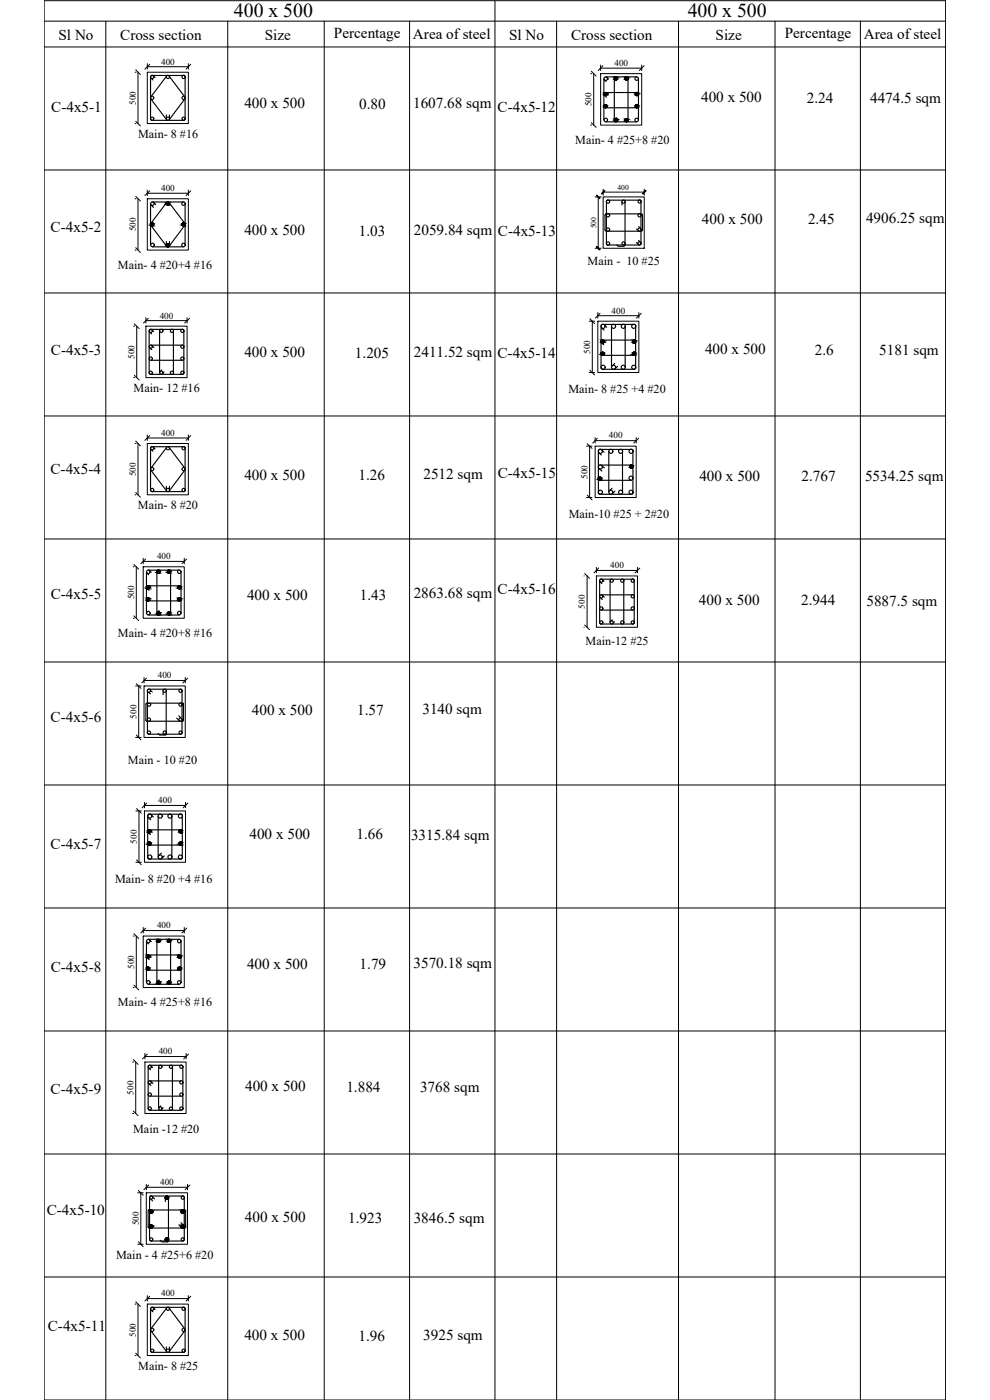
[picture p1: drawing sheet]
<svg xmlns="http://www.w3.org/2000/svg" width="297mm" height="420mm" viewBox="0 0 297 420" stroke-linecap="round" stroke-linejoin="round" font-family="sans-serif">
<defs><g id="words">
<g font-size="5.9">
<text x="70.2" y="5.2">400 x 500</text>
<text x="206.3" y="5.2">400 x 500</text>
</g>
<g font-size="4.6">
<text x="17.6" y="11.9">Sl No</text>
<text x="36.1" y="11.9">Cross section</text>
<text x="79.5" y="11.9">Size</text>
<text x="100.2" y="11.4">Percentage</text>
<text x="123.9" y="11.7">Area of steel</text>
<text x="152.7" y="11.9">Sl No</text>
<text x="171.3" y="11.9">Cross section</text>
<text x="214.7" y="11.9">Size</text>
<text x="235.5" y="11.4">Percentage</text>
<text x="259.2" y="11.7">Area of steel</text>
<text x="15.4" y="33.6">C-4x5-1</text>
<text x="73.3" y="32.6">400 x 500</text>
<text x="107.8" y="32.7">0.80</text>
<text x="124" y="32.4">1607.68 sqm</text>
<text x="149.3" y="33.6">C-4x5-12</text>
<text x="210.4" y="30.6">400 x 500</text>
<text x="242.1" y="30.8">2.24</text>
<text x="261.1" y="30.9">4474.5 sqm</text>
<text x="15.2" y="69.5">C-4x5-2</text>
<text x="73.3" y="70.5">400 x 500</text>
<text x="107.7" y="70.7">1.03</text>
<text x="124.2" y="70.4">2059.84 sqm</text>
<text x="149.4" y="70.9">C-4x5-13</text>
<text x="210.6" y="67.1">400 x 500</text>
<text x="242.4" y="67.3">2.45</text>
<text x="259.8" y="67.1">4906.25 sqm</text>
<text x="15.3" y="106.7">C-4x5-3</text>
<text x="73.3" y="107.1">400 x 500</text>
<text x="106.5" y="107.4">1.205</text>
<text x="124.2" y="107.1">2411.52 sqm</text>
<text x="149.3" y="107.4">C-4x5-14</text>
<text x="211.5" y="106.3">400 x 500</text>
<text x="244.5" y="106.4">2.6</text>
<text x="263.8" y="106.5">5181 sqm</text>
<text x="15.2" y="142.2">C-4x5-4</text>
<text x="73.3" y="144">400 x 500</text>
<text x="127" y="143.9">2512 sqm</text>
<text x="149.4" y="143.4">C-4x5-15</text>
<text x="107.6" y="144.2">1.26</text>
<text x="209.8" y="144.3">400 x 500</text>
<text x="240.5" y="144.4">2.767</text>
<text x="259.5" y="144.5">5534.25 sqm</text>
<text x="15.2" y="179.7">C-4x5-5</text>
<text x="124.1" y="179.6">2863.68 sqm</text>
<text x="149.3" y="178.3">C-4x5-16</text>
<text x="74.1" y="180">400 x 500</text>
<text x="108" y="180.2">1.43</text>
<text x="209.7" y="181.5">400 x 500</text>
<text x="240.4" y="181.7">2.944</text>
<text x="260" y="181.7">5887.5 sqm</text>
<text x="75.6" y="214.5">400 x 500</text>
<text x="107.2" y="214.7">1.57</text>
<text x="126.7" y="214.3">3140 sqm</text>
<text x="15.2" y="216.6">C-4x5-6</text>
<text x="74.8" y="251.9">400 x 500</text>
<text x="107" y="251.9">1.66</text>
<text x="15.2" y="254.7">C-4x5-7</text>
<text x="123.3" y="252.1">3315.84 sqm</text>
<text x="15.2" y="291.6">C-4x5-8</text>
<text x="74.1" y="290.8">400 x 500</text>
<text x="107.9" y="291">1.79</text>
<text x="124.1" y="290.4">3570.18 sqm</text>
<text x="15.2" y="328.4">C-4x5-9</text>
<text x="73.5" y="327.5">400 x 500</text>
<text x="103.9" y="327.7">1.884</text>
<text x="126" y="327.8">3768 sqm</text>
<text x="14" y="364.5">C-4x5-10</text>
<text x="73.5" y="366.8">400 x 500</text>
<text x="104.5" y="367.1">1.923</text>
<text x="124.1" y="367">3846.5 sqm</text>
<text x="14.4" y="399.5">C-4x5-11</text>
<text x="73.3" y="402.3">400 x 500</text>
<text x="107.6" y="402.5">1.96</text>
<text x="127" y="402.2">3925 sqm</text>
</g>
<g font-size="3.6">
<text x="41.4" y="41.4">Main- 8 #16</text>
<text x="172.6" y="43.1">Main- 4 #25+8 #20</text>
<text x="35.4" y="80.6">Main- 4 #20+4 #16</text>
<text x="176.3" y="79.7">Main - 10 #25</text>
<text x="40.1" y="117.6">Main- 12 #16</text>
<text x="170.6" y="118">Main- 8 #25 +4 #20</text>
<text x="41.4" y="152.8">Main- 8 #20</text>
<text x="170.6" y="155.4">Main-10 #25 + 2#20</text>
<text x="35.4" y="191.1">Main- 4 #20+8 #16</text>
<text x="175.7" y="193.5">Main-12 #25</text>
<text x="38.4" y="229.4">Main - 10 #20</text>
<text x="34.5" y="265">Main- 8 #20 +4 #16</text>
<text x="35.4" y="302">Main- 4 #25+8 #16</text>
<text x="40" y="339.9">Main -12 #20</text>
<text x="34.8" y="377.7">Main - 4 #25+6 #20</text>
<text x="41.5" y="411.1">Main- 8 #25</text>
</g>
<g font-size="2.7">
<text x="48.3" y="19.4">400</text>
<text x="184.4" y="19.8">400</text>
<text x="40.8" y="31.5" transform="rotate(-90 40.8 31.5)">500</text>
<text x="177.5" y="31.9" transform="rotate(-90 177.5 31.9)">500</text>
<text x="48.3" y="57.3">400</text>
<text x="40.8" y="69.4" transform="rotate(-90 40.8 69.4)">500</text>
<text x="47.9" y="95.6">400</text>
<text x="183.5" y="94.1">400</text>
<text x="40.4" y="107.7" transform="rotate(-90 40.4 107.7)">500</text>
<text x="177" y="106.2" transform="rotate(-90 177 106.2)">500</text>
<text x="48.3" y="130.8">400</text>
<text x="182.7" y="131.6">400</text>
<text x="40.8" y="142.9" transform="rotate(-90 40.8 142.9)">500</text>
<text x="176.2" y="143.7" transform="rotate(-90 176.2 143.7)">500</text>
<text x="47.1" y="167.8">400</text>
<text x="183.1" y="170.6">400</text>
<text x="40.3" y="179.9" transform="rotate(-90 40.3 179.9)">500</text>
<text x="175.5" y="182.6" transform="rotate(-90 175.5 182.6)">500</text>
<text x="47.4" y="203.6">400</text>
<text x="40.9" y="215.6" transform="rotate(-90 40.9 215.6)">500</text>
<text x="47.5" y="241">400</text>
<text x="41" y="253.2" transform="rotate(-90 41 253.2)">500</text>
<text x="47.1" y="278.6">400</text>
<text x="40.3" y="290.7" transform="rotate(-90 40.3 290.7)">500</text>
<text x="47.6" y="316.4">400</text>
<text x="40.1" y="328.5" transform="rotate(-90 40.1 328.5)">500</text>
<text x="48" y="355.7">400</text>
<text x="41.6" y="367.7" transform="rotate(-90 41.6 367.7)">500</text>
<text x="48.3" y="389.1">400</text>
<text x="40.8" y="401.2" transform="rotate(-90 40.8 401.2)">500</text>
</g>
<g font-size="2.3">
<text x="185.3" y="57">400</text>
<text x="178.9" y="68.5" transform="rotate(-90 178.9 68.5)">500</text>
</g>
</g></defs>
<!-- layer: 9.Title -->
<path d="M13.3 6.4h270.4M31.7 6.4v413.8M167 6.4v413.8M283.7 .2h-270.4v420" fill="none" stroke="#000" stroke-width=".3"/>
<!-- layer: S-Beam -->
<g fill="none" stroke="#000" stroke-width=".3">
<path d="M13.3 14.1h270.4M68.3 6.4v413.8M97.3 6.4v413.8M122.9 6.4v413.8M148.5 .2v420M203.6 6.4v413.8M232.5 6.4v413.8M258.1 6.4v413.8M283.7 .2v420h-270.4M13.3 51h270.4M13.3 87.9h270.4M13.3 124.8h270.4"/>
<path d="M13.3 161.8h270.4M13.3 198.7h270.4M13.3 235.6h270.4M13.3 272.5h270.4M13.3 309.4h270.4M13.3 346.3h270.4M13.3 383.2h270.4"/>
</g>
<!-- layer: S-Dim -->
<g fill="none" stroke="#000" stroke-width=".3">
<path d="M44.2 19.1v1.6M56.5 19.1v1.6M180.2 19.5v1.7M192.5 19.5v1.7M40.5 21.7h.1M40.5 37.1h.1M41.4 21.7v15.4M44.2 20h12.3M177.2 22.1h.1M177.2 37.5h.1M178.1 22.1v15.4M180.2 20.4h12.3"/>
<path d="M40.5 59.6h.1M41.4 59.6v15.5M44.2 57.1v1.6M44.2 58h12.3M56.5 57.1v1.6M178.6 59.1h1.8M179.5 59.1v15.4M181 56.8v1.8M181 57.7h12.3M193.3 56.8v1.8M40.5 75.1h.1M178.6 74.5h1.8"/>
<path d="M40.1 97.9h.1M41 97.9v15.4M43.8 95.3v1.6M43.8 96.2h12.3M56.1 95.3v1.6M176.8 96.4h1.6M177.7 96.4v15.4M179.4 93.8v1.7M179.4 94.7h12.3M191.7 93.8v1.7M40.1 113.3h.1M176.8 111.8h1.6"/>
<path d="M40.5 133.1h.1M41.4 133.1v15.4M44.2 130.5v1.7M44.2 131.4h12.3M56.5 130.5v1.7M176 133.9h1.6M176.9 133.9v15.4M178.6 131.3v1.7M178.6 132.2h12.3M190.9 131.3v1.7M40.5 148.5h.1M176 149.3h1.6"/>
<path d="M40 170.1h.1M40.9 170.1v15.4M43 167.6v1.6M43 168.5h12.3M55.3 167.6v1.6M175.2 172.8h.1M176.1 172.8v15.5M178.9 170.3v1.6M178.9 171.2h12.4M191.3 170.3v1.6M40 185.5h.1M175.2 188.3h.1"/>
<path d="M40.7 205.9h1.6M41.6 205.9v15.4M43.2 203.3v1.6M43.2 204.2h12.4M55.6 203.3v1.6M40.7 221.3h1.6M40.8 243.4h1.6M40.8 258.8h1.6M41.7 243.4v15.4M43.3 240.8v1.6M43.3 241.7h12.4M55.7 240.8v1.6"/>
<path d="M43 278.3v1.7M43 279.3h12.3M55.3 278.3v1.7M40 280.9h.1M40 296.4h.1M40.9 280.9v15.5M39.8 318.7h.1M40.7 318.7v15.5M43.5 316.1v1.7M43.5 317.1h12.3M55.8 316.1v1.7M39.8 334.2h.1"/>
<path d="M41.3 358h1.7M42.2 358v15.4M43.9 355.4v1.7M43.9 356.3h12.4M56.3 355.4v1.7M41.3 373.4h1.7M40.5 391.4h.1M41.4 391.4v15.4M44.2 388.8v1.6M44.2 389.7h12.3M56.5 388.8v1.6M40.5 406.8h.1"/>
</g>
<!-- layer: 0 -->
<g fill="none" stroke="#000" stroke-width=".3">
<path d="M44.9 19.3l-1.4 1.4M57.2 19.3l-1.4 1.4M180.9 19.7l-1.4 1.5M193.3 19.7l-1.4 1.5M40.7 21l1.4 1.4M40.7 36.4l1.4 1.4M177.4 21.4l1.5 1.4M177.4 36.8l1.5 1.4M40.7 58.9l1.4 1.4M44.9 57.3l-1.4 1.4M57.2 57.3l-1.4 1.4M40.7 74.3l1.4 1.5"/>
<path d="M40.3 97.2l1.4 1.4M44.5 95.5l-1.4 1.4M56.9 95.5l-1.5 1.4M177 95.7l1.4 1.4M180 94l-1.4 1.5M192.4 94l-1.4 1.5M40.3 112.6l1.4 1.4M177 111.1l1.4 1.4M40.7 132.4l1.4 1.4M44.9 130.7l-1.4 1.5M57.2 130.7l-1.4 1.5M176.2 133.2l1.4 1.4"/>
<path d="M179.2 131.5l-1.4 1.5M191.6 131.5l-1.4 1.5M40.7 147.8l1.4 1.4M176.2 148.6l1.4 1.4M40.2 169.4l1.4 1.4M43.7 167.8l-1.5 1.4M56 167.8l-1.4 1.4M175.4 172.1l1.5 1.5M179.6 170.5l-1.4 1.4M192 170.5l-1.5 1.4M40.2 184.8l1.4 1.5M175.4 187.6l1.5 1.4"/>
<path d="M40.9 205.2l1.4 1.4M43.9 203.5l-1.4 1.4M56.3 203.5l-1.4 1.4M40.9 220.6l1.4 1.4M41 242.7l1.4 1.4M41 258.1l1.4 1.4M44 241l-1.4 1.4M56.4 241l-1.5 1.4M43.7 278.6l-1.5 1.4M56 278.6l-1.4 1.4M40.2 280.2l1.4 1.4M40.2 295.7l1.4 1.4"/>
<path d="M40 318l1.4 1.4M44.2 316.4l-1.4 1.4M56.6 316.4l-1.5 1.4M40 333.5l1.4 1.4M41.5 357.3l1.5 1.4M44.6 355.6l-1.4 1.4M57 355.6l-1.5 1.4M41.5 372.7l1.5 1.4M40.7 390.7l1.4 1.4M44.9 389l-1.4 1.4M57.2 389l-1.4 1.4M40.7 406.1l1.4 1.4"/>
</g>
<!-- layer: reinmt -->
<g fill="none" stroke="#000" stroke-width=".34">
<path d="M45.2 23.1v12.6M45.2 35.7l.4 .4h9.5l.5-.4M45.3 29.7l4.7 6.2M45.3 23.5l.6 .5M45.6 22.6h9.5M45.6 22.6l-.4 .5M46 22.8l.5 .5M49.9 34.5v1.1M50 22.8l-4.7 6.3M50.7 22.8l4.8 6.3M50.8 34.5v1.1M55.1 22.6l.5 .5"/>
<path d="M55.5 29.7l-4.7 6.2M55.5 23.1v12.6M181.2 23.6v12.4M181.3 23.9l.5 .6M181.4 28.6l.6 .6M181.7 27.8h9.4M181.7 32.3h9.4M181.7 36.6h9.3M181.7 23.1h9.3M181.9 27.9l.7 .6M182.1 23.2l.5 .5M184.3 23.5v12.6"/>
<path d="M185 35.3l-.6 .5M185.7 35.8l-.6 .6M188.4 23.5v12.6M191.6 23.6v12.4M45.2 61.1v12.4M45.3 67.6l4.7 6.3M45.3 61.6l.8 .6M45.7 74.1h9.3M45.7 60.6h9.3M46.1 60.8l.6 .6M49.9 72.5v1.1M50 60.8l-4.7 6.3"/>
<path d="M50.7 60.8l4.8 6.3M50.8 72.5v1.1M55.5 67.6l-4.7 6.3M55.5 61.1v12.4M181.5 64.5l.4-.3h10.5l.4 .3M181.5 64.6v4.4l.4 .3M181.9 69.4h10.5M181.9 73.1l.5 .4M182.4 60.1h9.5M182.4 73.5h9.5M182.4 60l-.5 .5v12.6M186.6 60.5v1"/>
<path d="M187.5 73.5l-.4 .4h-1.6l-.5-.4M187.5 60.5v13M190.9 72.8l.6 .5M191 68.7l.6 .6M191.6 72.1l.5 .6M191.6 68l.6 .5M191.9 60l.5 .5-.1 12.6M192.4 73.1l-.5 .4M192.8 64.6v4.4l-.4 .3M44.9 99.7l.6 .5M45.6 99l.5 .5M47.9 99.3v12.6"/>
<path d="M52 99.3v12.5M180.3 97.8l.1 12.8 .4 .2h9.5l.5-.4M180.6 98.5l.6 .6M180.8 97.4h9.5M180.8 97.3l-.5 .5M181.4 97.6l.6 .6M183.5 98v12.2M187.6 98v12.2M190.3 97.3l.5 .5M190.7 97.8v12.6M44.7 111.9l.1-12.6 .4-.5h9.5l.4 .3 .1 12.8M44.8 111.9l.4 .4"/>
<path d="M45 104.4l.6 .5M45.2 112.4h9.5M45.2 103.6h9.5M45.3 108.1h9.4M45.6 103.7l.6 .6M48.5 111l-.5 .6M49.2 111.6l-.5 .6M55.2 111.9l-.5 .4M180.5 102.9l.6 .6M180.8 102.1h9.4M180.8 106.6h9.4M181.1 102.2l.6 .6"/>
<path d="M184.4 109.1l-.8 .7M185.3 109.9l-.8 .8M45.3 134.9l.6 .5M46 134.2l.5 .5M50 134.3l-4.7 6.2M50.7 134.2l4.8 6.3M55.5 134.5v12.6M55.6 134.5l-.5-.4-9.5-.1-.4 .5v12.8l.4 .2h9.5l.5-.4M179.5 135.3l.1 12.8 .4 .2h9.5l.4-.4v-12.6M179.5 135.3l.5-.4 9.5-.1 .4 .5M179.7 135.9l.7 .7M180 139.6h9.4"/>
<path d="M180.6 135.1l.6 .6M180.6 139.8l.8 .6M182.7 135.5v12.2M186.8 135.5v12.2M45.3 141.1l4.7 6.3M49.9 145.9v1.1M50.8 145.9v1.1M55.5 141.1l-4.7 6.3M179.7 140.6l.9 .8M180 144.1h9.4M183.6 146.6l-.8 .7M184.5 147.4l-.8 .8"/>
<path d="M43.9 171.6v12.4M44 172l.6 .5M44.2 176.7l.5 .5M44.4 175.8h9.4M44.5 171.1h9.3M44.7 175.9l.6 .6M44.8 171.2l.6 .5M47.1 171.5v12.6M51.2 171.6v12.5M54.3 171.6v12.4M180 174.6l.6 .6M180.1 179.4l.6 .5"/>
<path d="M180.3 173.8h9.6l.4 .4M180.4 173.8l-.5 .4v12.6l.5 .5M180.4 178.5h9.4M180.7 178.6l.6 .6M180.7 173.9l.5 .6M183 174.2v12.6M187.2 174.2v12.6M190.3 174.2v12.9l-.4 .2h-9.6M44.4 180.3h9.4M44.5 184.6h9.3M47.7 183.3l-.5 .5M48.4 183.9l-.5 .5"/>
<path d="M180.4 183.1h9.4M183.7 186l-.6 .5M184.4 186.6l-.5 .5M43.8 216.1l.3 .4h10.7l.3-.4M43.8 211.3v4.9M43.8 211.3l.2-.3h10.8l.3 .3M44.2 207.3v12.6l.5 .4M44.6 207.8l.5 .5M44.7 206.8h9.5M44.7 206.8l-.5 .5M45.1 207.2l.6 .5M48.9 207.3v1.2"/>
<path d="M49.9 207.3v12.9l-.3 .4h-1.7l-.5-.5M53 215.5l.8 .8M53.6 214.8l.8 .8M54.2 206.8l.5 .5M54.6 207.3v12.6M54.7 219.9l-.5 .4M55 211.3v4.9M44.7 220.3h9.5M44.5 249.9l.6 .5M44.5 245.4l.7 .6M44.7 244.3h9.6M44.8 244.3l-.5 .5 .1 12.8 .3 .2h9.6l.4-.4"/>
<path d="M44.8 249h9.4M44.8 253.6h9.4M45.1 249.2l.6 .6M45.4 244.6l.6 .6M47.5 244.9v12.3M48.4 256l-.8 .8M49.3 256.9l-.8 .7M51.6 244.9v12.3M54.3 244.3l.4 .5M54.7 244.8v12.6M43.9 282.4v12.5M44 282.8l.6 .5"/>
<path d="M44.2 287.4l.5 .6M44.4 286.6h9.4M44.4 291.2h9.4M44.5 295.4h9.3M44.5 281.9h9.3M44.7 286.7l.6 .7M44.8 282.1l.6 .5M47.1 282.3v12.6M47.7 294.1l-.5 .5M48.4 294.6l-.5 .6M51.2 282.4v12.5M54.3 282.4v12.5"/>
<path d="M44.6 319.9l.3-.2h9.5l.4 .2 .1 12.8-.3 .4-9.7 .1-.3-.3zM45.3 319.9l.5 .5M44.6 320.5l.6 .6M44.7 325.2l.6 .6M44.9 324.4h9.5M45 329h9.4M45.3 324.5l.6 .7M47.6 320.1v12.6M48.2 331.9l-.5 .5M48.9 332.4l-.5 .6M51.7 320.1v12.6M44.9 359.4v12.6"/>
<path d="M45.3 359.9l.5 .5M45.3 358.9h9.5l.5 .5M45.4 358.9l-.5 .5M45.8 359.3l.6 .5M49.6 359.5v1.1M50.5 359.4v12.9l-.2 .4h-1.7l-.5-.5M55.3 359.4l-.1 12.8-.4 .2h-9.5M44.4 363.4v4.8l.3 .4 10.9-.1 .2-.3-.1-4.8M44.9 372l.5 .4M53.7 367.6l.7 .8M54.3 366.9l.8 .8M55.5 363.1h-10.8l-.2 .3"/>
<path d="M55.5 363.1l.2 .3M45.3 399.4l4.7 6.2M45.3 393.2l.6 .5M46 392.5l.5 .5M50 392.6l-4.7 6.2M50.7 392.6l4.8 6.2M55.5 399.4l-4.7 6.2M55.5 392.8v12.6M55.6 392.8l-.5-.5h-9.5l-.4 .3v12.8l.4 .4M45.6 405.8h9.5M49.9 404.2v1.1M50.8 404.2v1.1"/>
<path d="M55.6 405.4l-.5 .4"/>
<circle cx="45.7" cy="29.4" r=".49"/>
<circle cx="45.7" cy="23.1" r=".49"/>
<circle cx="45.7" cy="35.6" r=".49"/>
<circle cx="50.4" cy="23.1" r=".49"/>
<circle cx="50.4" cy="35.6" r=".49"/>
<circle cx="55.1" cy="35.6" r=".49"/>
<circle cx="55.1" cy="23.1" r=".49"/>
<circle cx="55.1" cy="29.4" r=".49"/>
<circle cx="181.7" cy="31.9" r=".49"/>
<circle cx="181.7" cy="28.2" r=".49"/>
<circle cx="181.8" cy="23.6" r=".53"/>
<circle cx="181.8" cy="36" r=".53"/>
<circle cx="184.8" cy="23.5" r=".49"/>
<circle cx="184.8" cy="36" r=".49"/>
<circle cx="188" cy="23.5" r=".49"/>
<circle cx="188" cy="36" r=".49"/>
<circle cx="191" cy="36" r=".53"/>
<circle cx="191" cy="23.6" r=".53"/>
<circle cx="191.1" cy="31.9" r=".49"/>
<circle cx="191.1" cy="28.2" r=".49"/>
<circle cx="45.7" cy="67.3" r=".49"/>
<circle cx="45.7" cy="61.1" r=".53"/>
<circle cx="45.7" cy="73.5" r=".53"/>
<circle cx="50.4" cy="61.1" r=".49"/>
<circle cx="50.4" cy="73.6" r=".49"/>
<circle cx="55.1" cy="73.5" r=".53"/>
<circle cx="55.1" cy="61.1" r=".53"/>
<circle cx="55.1" cy="67.3" r=".49"/>
<circle cx="182.4" cy="68.9" r=".49"/>
<circle cx="182.4" cy="64.6" r=".49"/>
<circle cx="182.4" cy="73.1" r=".49"/>
<circle cx="182.4" cy="60.5" r=".49"/>
<circle cx="187.1" cy="60.5" r=".49"/>
<circle cx="187.1" cy="73" r=".49"/>
<circle cx="191.9" cy="68.9" r=".49"/>
<circle cx="191.9" cy="73" r=".49"/>
<circle cx="191.9" cy="64.6" r=".49"/>
<circle cx="191.9" cy="60.5" r=".49"/>
<circle cx="45.2" cy="99.3" r=".49"/>
<circle cx="48.4" cy="99.3" r=".49"/>
<circle cx="51.6" cy="99.3" r=".49"/>
<circle cx="54.7" cy="99.3" r=".49"/>
<circle cx="181" cy="97.9" r=".61"/>
<circle cx="184.1" cy="97.9" r=".61"/>
<circle cx="187" cy="97.9" r=".61"/>
<circle cx="190.1" cy="97.9" r=".61"/>
<circle cx="45.2" cy="111.9" r=".49"/>
<circle cx="45.2" cy="104" r=".49"/>
<circle cx="45.2" cy="107.6" r=".49"/>
<circle cx="48.4" cy="111.9" r=".49"/>
<circle cx="51.6" cy="111.9" r=".49"/>
<circle cx="54.7" cy="111.9" r=".49"/>
<circle cx="54.7" cy="107.6" r=".49"/>
<circle cx="54.7" cy="104" r=".49"/>
<circle cx="180.8" cy="106.2" r=".49"/>
<circle cx="180.8" cy="102.5" r=".49"/>
<circle cx="181" cy="110.2" r=".61"/>
<circle cx="184.1" cy="110.2" r=".61"/>
<circle cx="187" cy="110.2" r=".61"/>
<circle cx="190.1" cy="110.2" r=".61"/>
<circle cx="190.3" cy="106.2" r=".49"/>
<circle cx="190.3" cy="102.5" r=".49"/>
<circle cx="45.7" cy="134.5" r=".49"/>
<circle cx="50.4" cy="134.5" r=".49"/>
<circle cx="55.1" cy="134.5" r=".49"/>
<circle cx="180.1" cy="135.4" r=".61"/>
<circle cx="183.3" cy="135.4" r=".61"/>
<circle cx="186.2" cy="135.4" r=".61"/>
<circle cx="189.3" cy="135.4" r=".61"/>
<circle cx="45.7" cy="140.8" r=".49"/>
<circle cx="45.7" cy="147" r=".49"/>
<circle cx="50.4" cy="147" r=".49"/>
<circle cx="55.1" cy="140.8" r=".49"/>
<circle cx="55.1" cy="147" r=".49"/>
<circle cx="180" cy="143.7" r=".49"/>
<circle cx="180.1" cy="140.1" r=".61"/>
<circle cx="180.1" cy="147.7" r=".61"/>
<circle cx="183.3" cy="147.7" r=".61"/>
<circle cx="186.2" cy="147.7" r=".61"/>
<circle cx="189.3" cy="143.5" r=".61"/>
<circle cx="189.3" cy="147.7" r=".61"/>
<circle cx="189.5" cy="140" r=".49"/>
<circle cx="44.4" cy="176.3" r=".49"/>
<circle cx="44.4" cy="179.9" r=".49"/>
<circle cx="44.5" cy="171.6" r=".53"/>
<circle cx="47.6" cy="171.6" r=".49"/>
<circle cx="50.7" cy="171.6" r=".49"/>
<circle cx="53.8" cy="171.6" r=".53"/>
<circle cx="53.9" cy="179.9" r=".49"/>
<circle cx="53.9" cy="176.3" r=".49"/>
<circle cx="180.4" cy="174.3" r=".49"/>
<circle cx="180.4" cy="179" r=".49"/>
<circle cx="183.5" cy="174.3" r=".49"/>
<circle cx="186.7" cy="174.3" r=".49"/>
<circle cx="189.8" cy="174.3" r=".49"/>
<circle cx="189.8" cy="179" r=".49"/>
<circle cx="44.5" cy="184" r=".53"/>
<circle cx="47.6" cy="184.1" r=".49"/>
<circle cx="50.7" cy="184.1" r=".49"/>
<circle cx="53.8" cy="184" r=".53"/>
<circle cx="180.4" cy="182.6" r=".49"/>
<circle cx="180.4" cy="186.8" r=".49"/>
<circle cx="183.5" cy="186.8" r=".49"/>
<circle cx="186.7" cy="186.8" r=".49"/>
<circle cx="189.8" cy="186.8" r=".49"/>
<circle cx="189.8" cy="182.6" r=".49"/>
<circle cx="44.7" cy="207.3" r=".49"/>
<circle cx="44.7" cy="219.9" r=".49"/>
<circle cx="44.7" cy="216" r=".49"/>
<circle cx="44.7" cy="211.5" r=".49"/>
<circle cx="49.4" cy="207.3" r=".49"/>
<circle cx="49.4" cy="219.9" r=".49"/>
<circle cx="54.2" cy="207.3" r=".49"/>
<circle cx="54.2" cy="211.5" r=".49"/>
<circle cx="54.2" cy="216" r=".49"/>
<circle cx="54.2" cy="219.9" r=".49"/>
<circle cx="44.8" cy="253.1" r=".49"/>
<circle cx="44.8" cy="249.5" r=".49"/>
<circle cx="44.9" cy="244.9" r=".61"/>
<circle cx="44.9" cy="257.2" r=".61"/>
<circle cx="48.1" cy="244.9" r=".61"/>
<circle cx="48.1" cy="257.2" r=".61"/>
<circle cx="51" cy="244.9" r=".61"/>
<circle cx="51" cy="257.2" r=".61"/>
<circle cx="54.1" cy="244.9" r=".61"/>
<circle cx="54.1" cy="257.2" r=".61"/>
<circle cx="54.3" cy="253.1" r=".49"/>
<circle cx="54.3" cy="249.5" r=".49"/>
<circle cx="44.4" cy="290.7" r=".49"/>
<circle cx="44.4" cy="287" r=".49"/>
<circle cx="44.5" cy="282.4" r=".53"/>
<circle cx="44.5" cy="294.8" r=".53"/>
<circle cx="47.6" cy="282.3" r=".49"/>
<circle cx="47.6" cy="294.9" r=".49"/>
<circle cx="50.7" cy="282.3" r=".49"/>
<circle cx="50.7" cy="294.9" r=".49"/>
<circle cx="53.8" cy="282.4" r=".53"/>
<circle cx="53.8" cy="294.8" r=".53"/>
<circle cx="53.9" cy="290.7" r=".49"/>
<circle cx="53.9" cy="287" r=".49"/>
<circle cx="44.9" cy="324.8" r=".49"/>
<circle cx="44.9" cy="328.5" r=".49"/>
<circle cx="44.9" cy="332.7" r=".49"/>
<circle cx="44.9" cy="320.1" r=".49"/>
<circle cx="48.1" cy="320.1" r=".49"/>
<circle cx="48.1" cy="332.7" r=".49"/>
<circle cx="51.3" cy="320.1" r=".49"/>
<circle cx="51.3" cy="332.7" r=".49"/>
<circle cx="54.4" cy="324.8" r=".49"/>
<circle cx="54.4" cy="332.7" r=".49"/>
<circle cx="54.4" cy="328.5" r=".49"/>
<circle cx="54.4" cy="320.1" r=".49"/>
<circle cx="45.4" cy="359.4" r=".49"/>
<circle cx="50.1" cy="359.4" r=".49"/>
<circle cx="54.8" cy="359.4" r=".49"/>
<circle cx="45.4" cy="368.1" r=".49"/>
<circle cx="45.4" cy="372" r=".49"/>
<circle cx="45.4" cy="363.6" r=".49"/>
<circle cx="50.1" cy="372" r=".49"/>
<circle cx="54.8" cy="363.6" r=".49"/>
<circle cx="54.8" cy="368.1" r=".49"/>
<circle cx="54.8" cy="372" r=".49"/>
<circle cx="45.7" cy="392.8" r=".49"/>
<circle cx="45.7" cy="399.1" r=".49"/>
<circle cx="50.4" cy="392.8" r=".49"/>
<circle cx="55.1" cy="392.8" r=".49"/>
<circle cx="55.1" cy="399.1" r=".49"/>
<circle cx="45.7" cy="405.4" r=".49"/>
<circle cx="50.4" cy="405.4" r=".49"/>
<circle cx="55.1" cy="405.4" r=".49"/>
</g>
<!-- layer: object line -->
<g fill="none" stroke="#000" stroke-width=".3">
<path d="M44.2 21.7h12.3v15.4h-12.3zM180.2 22.1h12.3v15.4h-12.3zM44.2 59.6h12.3v15.5h-12.3zM181 59.1h12.3v15.4h-12.3zM43.8 97.9h12.3v15.4h-12.3zM179.4 96.4h12.3v15.4h-12.3zM44.2 133.1h12.3v15.4h-12.3zM178.6 133.9h12.3v15.4h-12.3zM43 170.1h12.3v15.4h-12.3zM178.9 172.8h12.4v15.5h-12.4zM43.2 205.9h12.4v15.4h-12.4zM43.3 243.4h12.4v15.4h-12.4z"/>
<path d="M43 280.9h12.3v15.5h-12.3zM43.5 318.7h12.3v15.5h-12.3zM43.9 358h12.4v15.4h-12.4zM44.2 391.4h12.3v15.4h-12.3z"/>
</g>
<!-- layer: 5a.Hatch-TR-0 -->
<g fill="#000" stroke="#000" stroke-width=".3">
<path d="M49.9 359h.4zM50 359.9h.2zM45 368.5h.6zM45 363.3h.7zM45.3 368.6h.2zM45.3 364.1h.1zM45.3 364.1h.2zM49.9 371.6h.4zM50 372.4h.2zM54.5 364h.6zM54.7 368.6h.2zM54.7 364.1h.2z"/>
<path d="M181.6 27.8h.2zM181.5 27.8h.3z"/>
<path d="M181.6 31.4h.2zM181.5 31.4h.3z"/>
<path d="M181.5 27.8l.4 .1zM181.4 27.9h.5z"/>
<path d="M181.5 28.7h.3zM181.5 28.7h.2z"/>
<path d="M181.5 31.4l.4 .1zM181.4 31.5h.5z"/>
<path d="M181.5 32.3h.3zM181.5 32.3h.2z"/>
<path d="M181.4 27.9h.5zM181.4 27.9h.5z"/>
<path d="M181.4 28.7h.5zM181.4 28.7h.4z"/>
<path d="M181.4 31.5h.5zM181.4 31.5h.5z"/>
<path d="M181.4 32.3h.5zM181.4 32.3h.4z"/>
<path d="M181.4 27.9h.6zM181.4 27.9h.6z"/>
<path d="M181.4 28.6h.5zM181.4 28.6l.5 .1z"/>
<path d="M181.4 31.5h.6zM181.4 31.5h.6z"/>
<path d="M181.4 32.3h.5zM181.4 32.3h.5z"/>
<path d="M181.3 27.9l.7 .1zM181.3 27.9l.7 .1z"/>
<path d="M181.3 28.6h.7zM181.3 28.6h.6z"/>
<path d="M181.3 31.5l.7 .1zM181.3 31.5l.7 .1z"/>
<path d="M181.3 32.2h.7zM181.3 32.2l.6 .1z"/>
<path d="M181.3 28l.8 .1zM181.2 28.1h.9z"/>
<path d="M181.3 28.5h.7zM181.3 28.5l.7 .1z"/>
<path d="M181.3 31.6l.8 .1zM181.3 31.6l.8 .1z"/>
<path d="M181.3 32.1h.7zM181.3 32.1l.7 .1z"/>
<path d="M181.2 28.1l.9 .1zM181.2 28.1l.9 .1z"/>
<path d="M181.2 28.4h.9zM181.2 28.4l.8 .1z"/>
<path d="M181.2 31.7l.9 .1zM181.2 31.7l.9 .1z"/>
<path d="M181.2 32h.9zM181.2 32l.8 .1z"/>
<path d="M181.2 28.2h.9zM181.2 28.2h.9z"/>
<path d="M181.2 28.2l.9 .1zM181.2 28.2l.9 .1z"/>
<path d="M181.2 28.3h.9zM181.2 28.3l.9 .1z"/>
<path d="M181.2 31.8l.9 .1zM181.2 31.8l.9 .1z"/>
<path d="M181.2 31.9l.9 .1zM181.2 31.9l.9 .1z"/>
<path d="M181.2 32h.9zM181.2 32h.9z"/>
<path d="M184.7 35.6h.2zM184.7 35.6h.2z"/>
<path d="M184.7 23.1h.2zM184.7 23.1h.2z"/>
<path d="M184.7 35.6h.2zM184.7 35.6h.2z"/>
<path d="M184.7 23.1h.3zM184.6 23.1h.4z"/>
<path d="M184.7 24h.2zM184.7 24h.1z"/>
<path d="M184.7 35.6h.3zM184.6 35.6h.4z"/>
<path d="M184.7 36.5h.2zM184.7 36.5h.1z"/>
<path d="M184.6 23.1l.5 .1zM184.5 23.2h.6z"/>
<path d="M184.6 24h.4zM184.6 24h.3z"/>
<path d="M184.6 35.6l.4 .1zM184.6 35.6l.4 .1z"/>
<path d="M184.6 35.7h.4zM184.5 35.7h.5z"/>
<path d="M184.6 36.5h.4zM184.6 36.5h.3z"/>
<path d="M184.5 35.7h.6zM184.5 35.7h.6z"/>
<path d="M184.5 23.2h.6zM184.5 23.2h.6z"/>
<path d="M184.5 23.9h.6zM184.5 23.9l.5 .1z"/>
<path d="M184.5 35.7l.6 .1zM184.5 35.7l.6 .1z"/>
<path d="M184.5 36.4h.6zM184.5 36.4l.5 .1z"/>
<path d="M184.4 23.2l.8 .1zM184.4 23.3h.8z"/>
<path d="M184.4 23.9h.7zM184.4 23.9h.7z"/>
<path d="M184.4 35.8h.8zM184.4 35.8h.8zM184.4 35.8h.8zM184.4 35.8h.8z"/>
<path d="M184.4 36.4h.7zM184.4 36.4h.7z"/>
<path d="M184.4 23.3l.8 .1zM184.4 23.3l.8 .1z"/>
<path d="M184.4 23.8h.8zM184.4 23.8l.7 .1z"/>
<path d="M184.4 35.8l.8 .1zM184.4 35.8l.8 .1z"/>
<path d="M184.4 36.3h.8zM184.4 36.3l.7 .1z"/>
<path d="M184.4 23.4l.9 .1zM184.4 23.4l.9 .1z"/>
<path d="M184.4 23.7h.8zM184.4 23.7l.8 .1z"/>
<path d="M184.4 35.9h.8zM184.4 35.9h.8z"/>
<path d="M184.4 35.9h.8zM184.4 35.9h.8z"/>
<path d="M184.4 35.9l.9 .1zM184.4 35.9l.9 .1z"/>
<path d="M184.4 36.2h.8zM184.4 36.2l.8 .1z"/>
<path d="M184.3 23.5h1zM184.3 23.5h1z"/>
<path d="M184.3 23.5l1 .1zM184.3 23.5l1 .1z"/>
<path d="M184.3 23.6h1zM184.3 23.6l.9 .1z"/>
<path d="M184.3 36h1zM184.3 36h1z"/>
<path d="M184.3 36l1 .1zM184.3 36l1 .1z"/>
<path d="M184.3 36.1l1 .1zM184.3 36.1l1 .1z"/>
<path d="M184.3 36.2h1zM184.3 36.2h.9z"/>
<path d="M187.9 23.1h.2zM187.8 23.1h.3z"/>
<path d="M187.9 35.6h.2zM187.8 35.6h.3z"/>
<path d="M187.8 23.1h.4zM187.7 23.1h.5z"/>
<path d="M187.8 24h.3zM187.8 24h.2z"/>
<path d="M187.8 35.6l.4 .1zM187.7 35.7h.5z"/>
<path d="M187.8 36.5h.3zM187.8 36.5h.2z"/>
<path d="M187.7 23.1l.6 .1zM187.7 23.2h.6z"/>
<path d="M187.7 24h.5zM187.7 24h.4z"/>
<path d="M187.7 35.7h.6zM187.7 35.7h.6z"/>
<path d="M187.7 36.5h.5zM187.7 36.5h.4z"/>
<path d="M187.7 23.2h.6zM187.7 23.2h.6z"/>
<path d="M187.7 23.9h.6zM187.7 23.9l.5 .1z"/>
<path d="M187.7 35.7l.6 .1zM187.7 35.7l.6 .1z"/>
<path d="M187.7 36.4h.6zM187.7 36.4l.5 .1z"/>
<path d="M187.6 23.2l.7 .1zM187.6 23.3h.7z"/>
<path d="M187.6 23.9h.7zM187.6 23.9h.7z"/>
<path d="M187.6 35.8l.7 .1zM187.6 35.8l.7 .1z"/>
<path d="M187.6 36.4h.7zM187.6 36.4h.7z"/>
<path d="M187.6 23.3l.8 .1zM187.6 23.3l.8 .1z"/>
<path d="M187.6 23.8h.7zM187.6 23.8l.7 .1z"/>
<path d="M187.6 35.9h.8zM187.6 35.9h.8z"/>
<path d="M187.6 36.3h.7zM187.6 36.3l.7 .1z"/>
<path d="M187.5 23.4l.9 .1zM187.5 23.4l.9 .1z"/>
<path d="M187.5 23.7h.9zM187.5 23.7l.8 .1z"/>
<path d="M187.5 35.9l.9 .1zM187.5 35.9l.9 .1z"/>
<path d="M187.5 36.2h.9zM187.5 36.2l.8 .1z"/>
<path d="M187.5 23.5h.9zM187.5 23.5h.9z"/>
<path d="M187.5 23.5l.9 .1zM187.5 23.5l.9 .1z"/>
<path d="M187.5 23.6h.9zM187.5 23.6l.9 .1z"/>
<path d="M187.5 36l.9 .1zM187.5 36l.9 .1z"/>
<path d="M187.5 36.1l.9 .1zM187.5 36.1l.9 .1z"/>
<path d="M187.5 36.2h.9zM187.5 36.2h.9z"/>
<path d="M191.1 27.8h.1zM191 27.8h.2z"/>
<path d="M191.1 31.4h.1zM191 31.4h.2z"/>
<path d="M191 27.8l.3 .1zM190.9 27.9h.4z"/>
<path d="M191 28.7h.2zM191 28.7h.1z"/>
<path d="M191 31.4l.3 .1zM190.9 31.5h.4z"/>
<path d="M191 32.3h.2zM191 32.3h.1z"/>
<path d="M190.9 27.9h.5zM190.9 27.9h.5z"/>
<path d="M190.9 28.7h.4zM190.9 28.7h.3z"/>
<path d="M190.9 31.5h.5zM190.9 31.5h.5z"/>
<path d="M190.9 32.3h.4zM190.9 32.3h.3z"/>
<path d="M190.8 27.9h.6zM190.8 27.9h.6z"/>
<path d="M190.8 28.6h.6zM190.8 28.6l.5 .1z"/>
<path d="M190.8 31.5h.6zM190.8 31.5h.6z"/>
<path d="M190.8 32.3h.6zM190.8 32.3h.5z"/>
<path d="M190.8 27.9l.7 .1zM190.8 27.9l.7 .1z"/>
<path d="M190.8 28.6h.6zM190.8 28.6h.6z"/>
<path d="M190.8 31.5l.7 .1zM190.8 31.5l.7 .1z"/>
<path d="M190.8 32.2h.6zM190.8 32.2l.6 .1z"/>
<path d="M190.7 28l.8 .1zM190.7 28l.8 .1z"/>
<path d="M190.7 28.1l.9 .1zM190.7 28.1l.9 .1z"/>
<path d="M190.7 28.4l.8 .1zM190.7 28.4l.8 .1z"/>
<path d="M190.7 28.5h.8zM190.7 28.5l.7 .1z"/>
<path d="M190.7 31.6l.8 .1zM190.7 31.6l.8 .1z"/>
<path d="M190.7 31.7l.9 .1zM190.7 31.7l.9 .1z"/>
<path d="M190.7 32l.8 .1zM190.7 32l.8 .1z"/>
<path d="M190.7 32.1h.8zM190.7 32.1l.7 .1z"/>
<path d="M190.6 28.2h1zM190.6 28.2h1z"/>
<path d="M190.6 28.2l1 .1zM190.6 28.2l1 .1z"/>
<path d="M190.6 28.3h1zM190.6 28.3l.9 .1z"/>
<path d="M190.6 31.8l1 .1zM190.6 31.8l1 .1z"/>
<path d="M190.6 31.9l1 .1zM190.6 31.9l1 .1z"/>
<path d="M190.6 32h1zM190.6 32h.9z"/>
<path d="M45.6 66.9h.2zM45.5 66.9h.3z"/>
<path d="M45.5 66.9h.3zM45.4 66.9h.4z"/>
<path d="M45.5 67.8h.3zM45.5 67.8h.2z"/>
<path d="M45.4 66.9l.5 .1zM45.3 67h.6z"/>
<path d="M45.4 67.8h.4zM45.4 67.8h.4z"/>
<path d="M45.3 67h.7zM45.3 67h.7z"/>
<path d="M45.3 67.7h.6zM45.3 67.7l.5 .1z"/>
<path d="M45.3 67l.7 .1zM45.3 67l.7 .1z"/>
<path d="M45.3 67.6h.7zM45.3 67.6l.6 .1z"/>
<path d="M45.3 67.1l.8 .1zM45.3 67.1l.8 .1z"/>
<path d="M45.3 67.6h.7zM45.3 67.6h.7z"/>
<path d="M45.2 67.2l.9 .1zM45.2 67.2l.9 .1z"/>
<path d="M45.2 67.5h.9zM45.2 67.5l.8 .1z"/>
<path d="M45.2 67.3l.9 .1zM45.2 67.3l.9 .1z"/>
<path d="M45.2 67.4h.9zM45.2 67.4h.9z"/>
<path d="M45.2 67.4h.9zM45.2 67.4l.9 .1z"/>
<path d="M50.3 60.6h.2zM50.2 60.6h.3z"/>
<path d="M50.3 73.2h.2zM50.2 73.2h.3z"/>
<path d="M50.2 60.6l.4 .1zM50.2 60.7h.4z"/>
<path d="M50.2 61.5h.3zM50.2 61.5l.2 .1z"/>
<path d="M50.2 73.2h.4zM50.2 73.2h.4z"/>
<path d="M50.2 74.1h.3zM50.2 74.1h.2z"/>
<path d="M50.2 60.7h.4zM50.1 60.7h.5z"/>
<path d="M50.2 61.5h.4zM50.2 61.5h.3z"/>
<path d="M50.2 73.2h.4zM50.1 73.2h.5z"/>
<path d="M50.2 74h.4zM50.2 74l.3 .1z"/>
<path d="M50.1 60.7h.6zM50 60.7h.7z"/>
<path d="M50.1 61.4h.5zM50.1 61.4l.5 .1z"/>
<path d="M50.1 73.2l.6 .1zM50 73.3h.7z"/>
<path d="M50.1 74h.5zM50.1 74h.5z"/>
<path d="M50 60.7l.8 .1zM50 60.7l.8 .1z"/>
<path d="M50 61.4h.7zM50 61.4h.6z"/>
<path d="M50 73.3l.8 .1zM50 73.4h.8z"/>
<path d="M50 73.9h.7zM50 73.9l.6 .1z"/>
<path d="M50 60.8l.8 .1zM50 60.8l.8 .1z"/>
<path d="M50 61.3h.8zM50 61.3l.7 .1z"/>
<path d="M50 73.4h.8zM50 73.4h.8z"/>
<path d="M50 73.9h.8zM50 73.9h.7z"/>
<path d="M49.9 60.9l.9 .1zM49.9 60.9l.9 .1z"/>
<path d="M49.9 61l.9 .1zM49.9 61l.9 .1z"/>
<path d="M49.9 61.2l.9 .1zM49.9 61.2l.9 .1z"/>
<path d="M49.9 61.3h.9zM49.9 61.3h.9z"/>
<path d="M49.9 73.4l.9 .1zM49.9 73.4l.9 .1z"/>
<path d="M49.9 73.5l.9 .1zM49.9 73.5l.9 .1z"/>
<path d="M49.9 73.7l.9 .1zM49.9 73.7l.9 .1z"/>
<path d="M49.9 73.8h.9zM49.9 73.8l.9 .1z"/>
<path d="M49.9 61.1h.9zM49.9 61.1l.9 .1z"/>
<path d="M49.9 73.6h.9zM49.9 73.6l.9 .1z"/>
<path d="M55 66.9h.2zM54.9 66.9h.3z"/>
<path d="M54.9 66.9h.4zM54.9 66.9h.4z"/>
<path d="M54.9 67.8h.3zM54.9 67.8h.2z"/>
<path d="M54.9 66.9l.5 .1zM54.8 67h.6z"/>
<path d="M54.9 67.8h.4zM54.9 67.8h.3z"/>
<path d="M54.8 67h.7zM54.7 67h.8z"/>
<path d="M54.8 67.7h.6zM54.8 67.7l.5 .1z"/>
<path d="M54.7 67l.8 .1zM54.7 67l.8 .1z"/>
<path d="M54.7 67.6h.8zM54.7 67.6l.7 .1z"/>
<path d="M54.7 67.1l.8 .1zM54.7 67.1l.8 .1z"/>
<path d="M54.7 67.6h.8zM54.7 67.6h.8z"/>
<path d="M54.7 67.2l.8 .1zM54.7 67.2l.8 .1z"/>
<path d="M54.7 67.3l.8 .1zM54.7 67.3l.8 .1z"/>
<path d="M54.6 67.4h.9zM54.6 67.4h.9z"/>
<path d="M54.7 67.4l.8 .1zM54.7 67.4l.8 .1z"/>
<path d="M54.7 67.5h.8zM54.7 67.5l.8 .1z"/>
<path d="M180.8 102.1h.1zM180.7 102.1h.2z"/>
<path d="M180.8 105.7h.1zM180.7 105.7h.2z"/>
<path d="M180.7 102.1h.3zM180.6 102.1h.4z"/>
<path d="M180.7 103h.2zM180.7 103h.1z"/>
<path d="M180.7 105.7h.3zM180.6 105.7h.4z"/>
<path d="M180.7 106.6h.2zM180.7 106.6h.1z"/>
<path d="M180.6 102.1l.5 .1zM180.6 102.1l.5 .1z"/>
<path d="M180.6 103h.4zM180.6 103h.3z"/>
<path d="M180.6 105.7l.5 .1zM180.5 105.8h.6z"/>
<path d="M180.6 106.6h.4zM180.6 106.6h.3z"/>
<path d="M180.5 102.2h.6zM180.5 102.2h.6z"/>
<path d="M180.5 102.9h.6zM180.5 102.9l.5 .1z"/>
<path d="M180.5 105.8h.6zM180.5 105.8h.6z"/>
<path d="M180.5 106.6h.6zM180.5 106.6h.5z"/>
<path d="M180.5 102.2l.7 .1zM180.4 102.3h.8z"/>
<path d="M180.5 102.9h.6zM180.5 102.9h.6z"/>
<path d="M180.5 105.8l.7 .1zM180.5 105.8l.7 .1z"/>
<path d="M180.5 106.5h.6zM180.5 106.5l.6 .1z"/>
<path d="M180.4 102.3l.8 .1zM180.4 102.3l.8 .1z"/>
<path d="M180.4 102.8h.8zM180.4 102.8l.7 .1z"/>
<path d="M180.4 105.9l.8 .1zM180.4 105.9l.8 .1z"/>
<path d="M180.4 106.4h.8zM180.4 106.4l.7 .1z"/>
<path d="M180.3 102.4h1zM180.3 102.4h1z"/>
<path d="M180.3 102.7h.9zM180.3 102.7l.9 .1z"/>
<path d="M180.3 106l1 .1zM180.3 106l1 .1z"/>
<path d="M180.3 106.3h.9zM180.3 106.3l.9 .1z"/>
<path d="M180.3 102.4l1 .1zM180.3 102.4l1 .1z"/>
<path d="M180.3 102.5l1 .1zM180.3 102.5l1 .1z"/>
<path d="M180.3 102.6h1zM180.3 102.6l.9 .1z"/>
<path d="M180.3 106.1l1 .1zM180.3 106.1l1 .1z"/>
<path d="M180.3 106.2l1 .1zM180.3 106.2l1 .1z"/>
<path d="M180.3 106.3h1zM180.3 106.3h.9z"/>
<path d="M190.2 102.1h.2zM190.1 102.1h.3z"/>
<path d="M190.2 105.7h.2zM190.1 105.7h.3z"/>
<path d="M190.1 102.1h.4zM190 102.1h.5z"/>
<path d="M190.1 103h.3zM190.1 103h.2z"/>
<path d="M190.1 105.7h.4zM190 105.7h.5z"/>
<path d="M190.1 106.6h.3zM190.1 106.6h.2z"/>
<path d="M190 102.1l.5 .1zM189.9 102.2h.6z"/>
<path d="M190 103h.5zM190 103h.4z"/>
<path d="M190 105.7l.5 .1zM189.9 105.8h.6z"/>
<path d="M190 106.6h.5zM190 106.6h.4z"/>
<path d="M189.9 102.2h.7zM189.9 102.2h.7z"/>
<path d="M189.9 102.9h.6zM189.9 102.9l.6 .1z"/>
<path d="M189.9 105.8h.7zM189.9 105.8h.7z"/>
<path d="M189.9 106.6h.6zM189.9 106.6h.6z"/>
<path d="M189.9 102.2l.7 .1zM189.9 102.2l.7 .1z"/>
<path d="M189.9 102.9h.7zM189.9 102.9h.6z"/>
<path d="M189.9 105.8l.7 .1zM189.9 105.8l.7 .1z"/>
<path d="M189.9 106.5h.7zM189.9 106.5l.6 .1z"/>
<path d="M189.9 102.3l.8 .1zM189.8 102.4h.9z"/>
<path d="M189.9 102.8h.7zM189.9 102.8l.7 .1z"/>
<path d="M189.9 105.9l.8 .1zM189.9 105.9l.8 .1z"/>
<path d="M189.9 106.4h.7zM189.9 106.4l.7 .1z"/>
<path d="M189.8 102.4h.9zM189.8 102.4h.9z"/>
<path d="M189.8 102.7h.9zM189.8 102.7l.8 .1z"/>
<path d="M189.8 106l.9 .1zM189.8 106l.9 .1z"/>
<path d="M189.8 106.3h.9zM189.8 106.3l.8 .1z"/>
<path d="M189.8 102.4l.9 .1zM189.8 102.4l.9 .1z"/>
<path d="M189.8 102.5l.9 .1zM189.8 102.5l.9 .1z"/>
<path d="M189.8 102.6h.9zM189.8 102.6l.9 .1z"/>
<path d="M189.8 106.1l.9 .1zM189.8 106.1l.9 .1z"/>
<path d="M189.8 106.2l.9 .1zM189.8 106.2l.9 .1z"/>
<path d="M189.8 106.3h.9zM189.8 106.3h.9z"/>
<path d="M189.4 139.6h.2zM189.3 139.6h.3z"/>
<path d="M189.3 139.6h.4zM189.2 139.6h.5z"/>
<path d="M189.2 139.6l.5 .1zM189.1 139.7h.6z"/>
<path d="M189.1 139.7h.7zM189.1 139.7h.7z"/>
<path d="M189.1 139.7l.7 .1zM189.1 139.7l.7 .1z"/>
<path d="M189.1 139.8l.8 .1zM189.1 139.8l.8 .1z"/>
<path d="M189 139.9l.9 .1zM189 139.9l.9 .1z"/>
<path d="M189 140h.9zM189 140h.9z"/>
<path d="M180 143.2h.1zM179.9 143.2h.2z"/>
<path d="M179.9 143.2l.3 .1zM179.8 143.3h.4z"/>
<path d="M179.9 144.1h.2zM179.9 144.1h.1z"/>
<path d="M179.8 143.3h.5zM179.7 143.3h.6z"/>
<path d="M179.8 144.1h.4zM179.8 144.1h.3z"/>
<path d="M179.7 143.3h.6zM179.7 143.3h.6z"/>
<path d="M179.7 144h.6zM179.7 144l.5 .1z"/>
<path d="M179.7 143.3l.7 .1zM179.7 143.3l.7 .1z"/>
<path d="M179.7 144h.6zM179.7 144h.6z"/>
<path d="M179.6 143.4l.8 .1zM179.6 143.4l.8 .1z"/>
<path d="M179.6 143.9h.8zM179.6 143.9l.7 .1z"/>
<path d="M179.6 143.5l.9 .1zM179.6 143.5l.9 .1z"/>
<path d="M179.6 143.8h.8zM179.6 143.8l.8 .1z"/>
<path d="M179.5 143.6l1 .1zM179.5 143.6l1 .1z"/>
<path d="M179.5 143.7l1 .1zM179.5 143.7l1 .1z"/>
<path d="M179.5 143.8h1zM179.5 143.8h.9z"/>
<path d="M189.3 140.5h.3zM189.3 140.5h.2z"/>
<path d="M189.2 140.5h.5zM189.2 140.5h.4z"/>
<path d="M189.1 140.4h.6zM189.1 140.4l.6 .1z"/>
<path d="M189.1 140.4h.7zM189.1 140.4h.6z"/>
<path d="M189.1 140.3h.7zM189.1 140.3l.7 .1z"/>
<path d="M189 140.2h.9zM189 140.2l.8 .1z"/>
<path d="M189 140l.9 .1zM189 140l.9 .1z"/>
<path d="M189 140.1h.9zM189 140.1l.9 .1z"/>
<path d="M44.4 175.8h.1zM44.3 175.8h.2z"/>
<path d="M44.4 179.4l.1 .1zM44.3 179.5h.2z"/>
<path d="M44.3 175.8l.3 .1zM44.2 175.9h.4z"/>
<path d="M44.3 176.7h.2zM44.3 176.7h.1z"/>
<path d="M44.3 179.5h.3zM44.2 179.5h.4z"/>
<path d="M44.2 175.9h.5zM44.1 175.9h.6z"/>
<path d="M44.2 176.7h.4zM44.2 176.7h.3z"/>
<path d="M44.2 179.5h.5zM44.1 179.5h.6z"/>
<path d="M44.1 175.9h.6zM44.1 175.9h.6z"/>
<path d="M44.1 176.7h.6zM44.1 176.7h.5z"/>
<path d="M44.1 179.5l.6 .1zM44.1 179.6h.6z"/>
<path d="M44.1 175.9l.7 .1zM44.1 175.9l.7 .1z"/>
<path d="M44.1 176.6h.6zM44.1 176.6l.6 .1z"/>
<path d="M44.1 179.6l.7 .1zM44.1 179.6l.7 .1z"/>
<path d="M44 176l.8 .1zM44 176l.8 .1z"/>
<path d="M44 176.5h.8zM44 176.5l.7 .1z"/>
<path d="M44 179.7h.8zM44 179.7h.8z"/>
<path d="M44 176.1l.9 .1zM44 176.1l.9 .1z"/>
<path d="M44 176.4h.8zM44 176.4l.8 .1z"/>
<path d="M44 179.7l.9 .1zM44 179.7l.9 .1z"/>
<path d="M43.9 176.2l1 .1zM43.9 176.2l1 .1z"/>
<path d="M43.9 176.3l1 .1zM43.9 176.3l1 .1z"/>
<path d="M43.9 176.4h1zM43.9 176.4h.9z"/>
<path d="M43.9 179.8l1 .1zM43.9 179.8l1 .1z"/>
<path d="M43.9 179.9l1 .1zM43.9 179.9l1 .1z"/>
<path d="M43.9 180h1zM43.9 180h.9z"/>
<path d="M47.5 171.1h.2zM47.4 171.1h.3z"/>
<path d="M47.4 171.1l.4 .1zM47.3 171.2h.5z"/>
<path d="M47.4 172h.3zM47.4 172h.2z"/>
<path d="M47.3 171.2h.5zM47.2 171.2h.6z"/>
<path d="M47.3 172h.5zM47.3 172h.4z"/>
<path d="M47.2 171.2h.7zM47.2 171.2h.7z"/>
<path d="M47.2 171.9h.6zM47.2 171.9l.6 .1z"/>
<path d="M47.2 171.2l.7 .1zM47.2 171.2l.7 .1z"/>
<path d="M47.2 171.9h.7zM47.2 171.9h.6z"/>
<path d="M47.2 171.3l.8 .1zM47.2 171.3l.8 .1z"/>
<path d="M47.2 171.8h.7zM47.2 171.8l.7 .1z"/>
<path d="M47.1 171.4l.9 .1zM47.1 171.4l.9 .1z"/>
<path d="M47.1 171.7h.9zM47.1 171.7l.8 .1z"/>
<path d="M47.1 171.5l.9 .1zM47.1 171.5l.9 .1z"/>
<path d="M47.1 171.6l.9 .1zM47.1 171.6l.9 .1z"/>
<path d="M47.1 171.7h.9zM47.1 171.7h.9z"/>
<path d="M50.7 171.1h.1zM50.6 171.1h.2z"/>
<path d="M50.6 171.1l.3 .1zM50.5 171.2h.4z"/>
<path d="M50.6 172h.2zM50.6 172h.2z"/>
<path d="M50.5 171.2h.5zM50.4 171.2h.6z"/>
<path d="M50.5 172h.4zM50.5 172h.3z"/>
<path d="M50.4 171.2h.7zM50.4 171.2h.7z"/>
<path d="M50.4 171.9h.6zM50.4 171.9l.5 .1z"/>
<path d="M50.4 171.2l.7 .1zM50.4 171.2l.7 .1z"/>
<path d="M50.4 171.9h.7zM50.4 171.9h.6z"/>
<path d="M50.3 171.3l.8 .1zM50.3 171.3l.8 .1z"/>
<path d="M50.3 171.8h.8zM50.3 171.8l.8 .1z"/>
<path d="M50.3 171.4l.9 .1zM50.3 171.4l.9 .1z"/>
<path d="M50.3 171.7h.8zM50.3 171.7l.8 .1z"/>
<path d="M50.2 171.5l1 .1zM50.2 171.5l1 .1z"/>
<path d="M50.2 171.6l1 .1zM50.2 171.6l1 .1z"/>
<path d="M50.2 171.7h1zM50.2 171.7h.9z"/>
<path d="M53.8 175.8h.2zM53.7 175.8h.3z"/>
<path d="M53.8 179.4l.2 .1zM53.7 179.5h.3z"/>
<path d="M53.7 175.8l.4 .1zM53.6 175.9h.5z"/>
<path d="M53.7 176.7h.3zM53.7 176.7h.2z"/>
<path d="M53.7 179.5h.4zM53.6 179.5h.5z"/>
<path d="M53.6 175.9h.5zM53.6 175.9h.5z"/>
<path d="M53.6 176.7h.5zM53.6 176.7h.4z"/>
<path d="M53.6 179.5h.5zM53.6 179.5h.5z"/>
<path d="M53.6 175.9h.6zM53.5 175.9h.7z"/>
<path d="M53.6 176.7h.5zM53.6 176.7h.5z"/>
<path d="M53.6 179.5l.6 .1zM53.5 179.6h.7z"/>
<path d="M53.5 175.9l.8 .1zM53.5 175.9l.8 .1z"/>
<path d="M53.5 176.6h.7zM53.5 176.6l.6 .1z"/>
<path d="M53.5 179.6l.8 .1zM53.5 179.6l.8 .1z"/>
<path d="M53.5 176l.8 .1zM53.5 176l.8 .1z"/>
<path d="M53.4 176.1l.9 .1zM53.4 176.1l.9 .1z"/>
<path d="M53.4 176.4l.9 .1zM53.4 176.4l.9 .1z"/>
<path d="M53.5 176.5h.8zM53.5 176.5l.7 .1z"/>
<path d="M53.5 179.7h.8zM53.5 179.7h.8z"/>
<path d="M53.4 179.7l.9 .1zM53.4 179.7l.9 .1z"/>
<path d="M53.4 176.2l.9 .1zM53.4 176.2l.9 .1z"/>
<path d="M53.4 176.3l.9 .1zM53.4 176.3l.9 .1z"/>
<path d="M53.4 176.4h.9zM53.4 176.4h.9z"/>
<path d="M53.4 179.8l.9 .1zM53.4 179.8l.9 .1z"/>
<path d="M53.4 179.9l.9 .1zM53.4 179.9l.9 .1z"/>
<path d="M53.4 180h.9zM53.4 180h.9z"/>
<path d="M44.3 180.3h.2zM44.3 180.3h.1z"/>
<path d="M44.2 180.3h.4zM44.2 180.3h.3z"/>
<path d="M44.1 180.3h.6zM44.1 180.3h.5z"/>
<path d="M44.1 180.2h.6zM44.1 180.2l.6 .1z"/>
<path d="M44 180.1h.8zM44 180.1l.7 .1z"/>
<path d="M44 180h.8zM44 180l.8 .1z"/>
<path d="M47.1 184h.9zM47.1 184h.9z"/>
<path d="M47.1 183.9h.9zM47.1 183.9h.9z"/>
<path d="M47.3 183.7h.5zM47.3 183.7h.5z"/>
<path d="M47.5 183.6h.2zM47.5 183.6h.2z"/>
<path d="M47.5 183.6h.2zM47.4 183.6h.3z"/>
<path d="M47.4 183.6l.4 .1zM47.3 183.7h.5z"/>
<path d="M47.4 184.5h.3zM47.4 184.5l.2 .1z"/>
<path d="M47.3 183.7h.5zM47.3 183.7h.5z"/>
<path d="M47.3 184.5h.5zM47.3 184.5h.4z"/>
<path d="M47.3 183.7h.5zM47.2 183.7h.6z"/>
<path d="M47.2 183.7l.7 .1zM47.2 183.7l.7 .1z"/>
<path d="M47.2 184.5h.6zM47.2 184.5h.6z"/>
<path d="M47.2 183.8h.7zM47.2 183.8h.7z"/>
<path d="M47.2 184.4h.7zM47.2 184.4l.6 .1z"/>
<path d="M47.2 183.8l.7 .1zM47.2 183.8l.7 .1z"/>
<path d="M47.2 183.9h.8zM47.2 183.9h.8z"/>
<path d="M47.2 184.4h.7zM47.2 184.4h.7z"/>
<path d="M47.1 183.9h.9zM47.1 183.9h.9z"/>
<path d="M47.1 183.9l.9 .1zM47.1 183.9l.9 .1z"/>
<path d="M47.1 184.3h.9zM47.1 184.3l.8 .1z"/>
<path d="M47.1 184l.9 .1zM47.1 184l.9 .1z"/>
<path d="M47.1 184.1l.9 .1zM47.1 184.1l.9 .1z"/>
<path d="M47.1 184.2h.9zM47.1 184.2l.9 .1z"/>
<path d="M50.7 183.6h.1zM50.6 183.6h.2z"/>
<path d="M50.6 183.6l.3 .1zM50.5 183.7h.4z"/>
<path d="M50.6 184.5h.2zM50.6 184.5l.2 .1z"/>
<path d="M50.5 183.7h.5zM50.4 183.7h.6z"/>
<path d="M50.5 184.5h.4zM50.5 184.5h.3z"/>
<path d="M50.4 183.7l.7 .1zM50.4 183.7l.7 .1z"/>
<path d="M50.4 184.5h.6zM50.4 184.5h.5z"/>
<path d="M50.4 183.8l.7 .1zM50.4 183.8l.7 .1z"/>
<path d="M50.4 184.4h.7zM50.4 184.4l.6 .1z"/>
<path d="M50.3 183.9h.8zM50.3 183.9h.8z"/>
<path d="M50.3 184.4h.8zM50.3 184.4h.8z"/>
<path d="M50.3 183.9l.9 .1zM50.3 183.9l.9 .1z"/>
<path d="M50.3 184.3h.8zM50.3 184.3l.8 .1z"/>
<path d="M50.2 184l1 .1zM50.2 184l1 .1z"/>
<path d="M50.2 184.1l1 .1zM50.2 184.1l1 .1z"/>
<path d="M50.2 184.2h1zM50.2 184.2l.9 .1z"/>
<path d="M53.7 180.3h.3zM53.7 180.3h.2z"/>
<path d="M53.6 180.3h.5zM53.6 180.3h.4z"/>
<path d="M53.6 180.3h.5zM53.6 180.3h.5z"/>
<path d="M53.5 180.2h.7zM53.5 180.2l.6 .1z"/>
<path d="M53.4 180l.9 .1zM53.4 180l.9 .1z"/>
<path d="M53.5 180.1h.8zM53.5 180.1l.7 .1z"/>
<path d="M44.7 249h.2zM44.7 249h.2z"/>
<path d="M44.7 252.7h.2zM44.7 252.7h.2z"/>
<path d="M44.7 249l.3 .1zM44.6 249.1h.4z"/>
<path d="M44.7 250h.2zM44.7 250h.1z"/>
<path d="M44.7 252.7h.3zM44.6 252.7h.4z"/>
<path d="M44.7 253.6h.2zM44.7 253.6h.1z"/>
<path d="M44.6 249.1h.4zM44.5 249.1h.5z"/>
<path d="M44.6 249.9h.4zM44.6 249.9l.3 .1z"/>
<path d="M44.6 252.7l.4 .1zM44.5 252.8h.5z"/>
<path d="M44.6 253.5h.4zM44.6 253.5l.3 .1z"/>
<path d="M44.5 249.1l.6 .1zM44.5 249.1l.6 .1z"/>
<path d="M44.5 249.9h.5zM44.5 249.9h.5z"/>
<path d="M44.5 252.8h.6zM44.5 252.8h.6z"/>
<path d="M44.5 253.5h.5zM44.5 253.5h.5z"/>
<path d="M44.4 249.2l.8 .1zM44.4 249.3h.8z"/>
<path d="M44.4 249.8h.7zM44.4 249.8l.6 .1z"/>
<path d="M44.4 252.8l.8 .1zM44.4 252.8l.8 .1z"/>
<path d="M44.4 253.4h.7zM44.4 253.4l.6 .1z"/>
<path d="M44.4 249.3h.8zM44.4 249.3h.8z"/>
<path d="M44.4 249.8h.8zM44.4 249.8h.7z"/>
<path d="M44.4 252.9l.8 .1zM44.4 252.9l.8 .1z"/>
<path d="M44.4 253.4h.8zM44.4 253.4h.7z"/>
<path d="M44.3 249.3l1 .1zM44.3 249.3l1 .1z"/>
<path d="M44.3 249.7h.9zM44.3 249.7l.9 .1z"/>
<path d="M44.3 253l1 .1zM44.3 253l1 .1z"/>
<path d="M44.3 253.3h.9zM44.3 253.3l.9 .1z"/>
<path d="M44.3 249.4l1 .1zM44.3 249.4l1 .1z"/>
<path d="M44.3 249.5l1 .1zM44.3 249.5l1 .1z"/>
<path d="M44.3 249.6h1zM44.3 249.6l.9 .1z"/>
<path d="M44.3 253.1l1 .1zM44.3 253.1l1 .1z"/>
<path d="M44.3 253.2h1zM44.3 253.2h1z"/>
<path d="M44.3 253.2h1zM44.3 253.2l.9 .1z"/>
<path d="M54.2 249h.2zM54.1 249h.3z"/>
<path d="M54.2 252.7h.2zM54.1 252.7h.3z"/>
<path d="M54.1 249l.3 .1zM54 249.1h.4z"/>
<path d="M54.1 250h.3zM54.1 250h.2z"/>
<path d="M54.1 252.7h.3zM54 252.7h.4z"/>
<path d="M54.1 253.6h.3zM54.1 253.6h.2z"/>
<path d="M54 249.1h.5zM53.9 249.1h.6z"/>
<path d="M54 249.9h.4zM54 249.9l.4 .1z"/>
<path d="M54 252.7l.5 .1zM53.9 252.8h.6z"/>
<path d="M54 253.5h.4zM54 253.5l.4 .1z"/>
<path d="M53.9 249.1l.7 .1zM53.9 249.1l.7 .1z"/>
<path d="M53.9 249.9h.6zM53.9 249.9h.5z"/>
<path d="M53.9 252.8h.7zM53.9 252.8h.7z"/>
<path d="M53.9 253.5h.6zM53.9 253.5h.5z"/>
<path d="M53.9 249.2l.7 .1zM53.9 249.2l.7 .1z"/>
<path d="M53.9 249.8h.7zM53.9 249.8l.6 .1z"/>
<path d="M53.9 252.8l.7 .1zM53.9 252.8l.7 .1z"/>
<path d="M53.9 253.4h.7zM53.9 253.4l.6 .1z"/>
<path d="M53.8 249.3h.9zM53.8 249.3h.9z"/>
<path d="M53.8 249.8h.8zM53.8 249.8h.8z"/>
<path d="M53.8 252.9l.9 .1zM53.8 252.9l.9 .1z"/>
<path d="M53.8 253.4h.8zM53.8 253.4h.8z"/>
<path d="M53.8 249.3l.9 .1zM53.8 249.3l.9 .1z"/>
<path d="M53.8 249.7h.9zM53.8 249.7l.8 .1z"/>
<path d="M53.8 253l.9 .1zM53.8 253l.9 .1z"/>
<path d="M53.8 253.3h.9zM53.8 253.3l.8 .1z"/>
<path d="M53.8 249.4l.9 .1zM53.8 249.4l.9 .1z"/>
<path d="M53.8 249.5l.9 .1zM53.8 249.5l.9 .1z"/>
<path d="M53.8 249.6h.9zM53.8 249.6l.9 .1z"/>
<path d="M53.8 253.1l.9 .1zM53.8 253.1l.9 .1z"/>
<path d="M53.8 253.2h.9zM53.8 253.2h.9z"/>
<path d="M53.8 253.2h.9zM53.8 253.2l.9 .1z"/>
<path d="M44.4 286.6h.1zM44.3 286.6h.2z"/>
<path d="M44.4 290.2h.1zM44.3 290.2h.2z"/>
<path d="M44.3 286.6l.3 .1zM44.2 286.7h.4z"/>
<path d="M44.3 287.5h.2zM44.3 287.5h.1z"/>
<path d="M44.3 290.2l.3 .1zM44.2 290.3h.4z"/>
<path d="M44.3 291.2h.2zM44.3 291.2h.1z"/>
<path d="M44.2 286.7h.5zM44.1 286.7h.6z"/>
<path d="M44.2 287.5h.4zM44.2 287.5h.3z"/>
<path d="M44.2 290.3h.5zM44.1 290.3h.6z"/>
<path d="M44.2 291.1h.4zM44.2 291.1l.3 .1z"/>
<path d="M44.1 286.7l.6 .1zM44.1 286.7l.6 .1z"/>
<path d="M44.1 287.4h.6zM44.1 287.4l.5 .1z"/>
<path d="M44.1 290.3l.6 .1zM44.1 290.3l.6 .1z"/>
<path d="M44.1 291.1h.6zM44.1 291.1h.5z"/>
<path d="M44.1 286.8l.7 .1zM44.1 286.8l.7 .1z"/>
<path d="M44.1 287.4h.6zM44.1 287.4h.6z"/>
<path d="M44.1 290.4h.7zM44.1 290.4h.7z"/>
<path d="M44.1 291h.6zM44.1 291l.6 .1z"/>
<path d="M44 286.9h.8zM44 286.9h.8z"/>
<path d="M44 287.3h.8zM44 287.3l.7 .1z"/>
<path d="M44 290.4l.8 .1zM44 290.4l.8 .1z"/>
<path d="M44 291h.8zM44 291h.7z"/>
<path d="M44 286.9l.9 .1zM44 286.9l.9 .1z"/>
<path d="M44 287.2h.8zM44 287.2l.8 .1z"/>
<path d="M44 290.5l.9 .1zM44 290.5l.9 .1z"/>
<path d="M44 290.9h.8zM44 290.9l.8 .1z"/>
<path d="M43.9 287l1 .1zM43.9 287l1 .1z"/>
<path d="M43.9 287.1h1zM43.9 287.1h1z"/>
<path d="M43.9 287.1h1zM43.9 287.1l.9 .1z"/>
<path d="M43.9 290.6l1 .1zM43.9 290.6l1 .1z"/>
<path d="M43.9 290.7l1 .1zM43.9 290.7l1 .1z"/>
<path d="M43.9 290.8h1zM43.9 290.8l.9 .1z"/>
<path d="M47.5 281.9h.2zM47.4 281.9h.3z"/>
<path d="M47.5 294.5h.2zM47.5 294.5h.2z"/>
<path d="M47.4 281.9h.4zM47.3 281.9h.5z"/>
<path d="M47.4 282.8h.3zM47.4 282.8h.2z"/>
<path d="M47.5 294.5h.2zM47.4 294.5h.3z"/>
<path d="M47.4 294.5h.4zM47.3 294.5h.5z"/>
<path d="M47.4 295.4h.3zM47.4 295.4h.2z"/>
<path d="M47.3 281.9l.5 .1zM47.2 282h.6z"/>
<path d="M47.3 282.8h.5zM47.3 282.8h.4z"/>
<path d="M47.3 294.5h.5zM47.3 294.5h.5z"/>
<path d="M47.3 294.5l.5 .1zM47.3 294.5l.5 .1z"/>
<path d="M47.3 295.3h.5zM47.3 295.3l.4 .1z"/>
<path d="M47.2 282l.7 .1zM47.2 282l.7 .1z"/>
<path d="M47.2 282.7h.6zM47.2 282.7l.6 .1z"/>
<path d="M47.3 294.6h.5zM47.2 294.6h.6z"/>
<path d="M47.2 294.6h.7zM47.2 294.6h.7z"/>
<path d="M47.2 295.3h.6zM47.2 295.3h.6z"/>
<path d="M47.2 282.1h.7zM47.2 282.1h.7z"/>
<path d="M47.2 282.7h.7zM47.2 282.7h.6z"/>
<path d="M47.2 294.6h.7zM47.2 294.6h.7z"/>
<path d="M47.2 295.2h.7zM47.2 295.2l.6 .1z"/>
<path d="M47.2 282.1l.8 .1zM47.2 282.1l.8 .1z"/>
<path d="M47.2 282.6h.7zM47.2 282.6l.7 .1z"/>
<path d="M47.2 294.6l.7 .1zM47.2 294.6l.7 .1z"/>
<path d="M47.2 294.7h.8zM47.1 294.7h.9z"/>
<path d="M47.2 295.1h.7zM47.2 295.1l.7 .1z"/>
<path d="M47.1 282.2l.9 .1zM47.1 282.2l.9 .1z"/>
<path d="M47.1 282.5h.9zM47.1 282.5l.8 .1z"/>
<path d="M47.1 294.7h.9zM47.1 294.7h.9z"/>
<path d="M47.1 294.7l.9 .1zM47.1 294.7l.9 .1z"/>
<path d="M47.1 294.8h.9zM47.1 294.8h.9z"/>
<path d="M47.1 295.1h.9zM47.1 295.1h.8z"/>
<path d="M47.1 282.3l.9 .1zM47.1 282.3l.9 .1z"/>
<path d="M47.1 282.4h.9zM47.1 282.4h.9z"/>
<path d="M47.1 282.4h.9zM47.1 282.4l.9 .1z"/>
<path d="M47.1 294.8l.9 .1zM47.1 294.8l.9 .1z"/>
<path d="M47.1 294.9h.9zM47.1 294.9h.9z"/>
<path d="M47.1 294.9l.9 .1zM47.1 294.9l.9 .1z"/>
<path d="M47.1 295h.9zM47.1 295l.9 .1z"/>
<path d="M50.7 281.9h.1zM50.6 281.9h.2z"/>
<path d="M50.7 294.5h.1zM50.6 294.5h.2z"/>
<path d="M50.6 281.9h.3zM50.5 281.9h.4z"/>
<path d="M50.6 282.8h.2zM50.6 282.8h.2z"/>
<path d="M50.6 294.5h.3zM50.5 294.5h.4z"/>
<path d="M50.6 295.4h.2zM50.6 295.4h.2z"/>
<path d="M50.5 281.9l.5 .1zM50.4 282h.6z"/>
<path d="M50.5 282.8h.4zM50.5 282.8h.3z"/>
<path d="M50.5 294.5l.5 .1zM50.4 294.6h.6z"/>
<path d="M50.5 295.3h.4zM50.5 295.3l.3 .1z"/>
<path d="M50.4 282l.7 .1zM50.4 282l.7 .1z"/>
<path d="M50.4 282.7h.6zM50.4 282.7l.5 .1z"/>
<path d="M50.4 294.6h.7zM50.4 294.6h.7z"/>
<path d="M50.4 295.3h.6zM50.4 295.3h.5z"/>
<path d="M50.4 282.1h.7zM50.4 282.1h.7z"/>
<path d="M50.4 282.7h.7zM50.4 282.7h.6z"/>
<path d="M50.4 294.6l.7 .1zM50.4 294.6l.7 .1z"/>
<path d="M50.4 295.2h.7zM50.4 295.2l.6 .1z"/>
<path d="M50.3 282.1l.8 .1zM50.3 282.1l.8 .1z"/>
<path d="M50.3 282.6h.8zM50.3 282.6l.8 .1z"/>
<path d="M50.3 294.7l.8 .1zM50.3 294.7l.8 .1z"/>
<path d="M50.3 295.1h.8zM50.3 295.1l.8 .1z"/>
<path d="M50.3 282.2l.9 .1zM50.3 282.2l.9 .1z"/>
<path d="M50.3 282.5h.8zM50.3 282.5l.8 .1z"/>
<path d="M50.3 294.8h.9zM50.3 294.8h.9z"/>
<path d="M50.3 295.1h.8zM50.3 295.1h.8z"/>
<path d="M50.2 282.3l1 .1zM50.2 282.3l1 .1z"/>
<path d="M50.2 282.4h1zM50.2 282.4h1z"/>
<path d="M50.2 282.4h1zM50.2 282.4l.9 .1z"/>
<path d="M50.2 294.8l1 .1zM50.2 294.8l1 .1z"/>
<path d="M50.2 294.9l1 .1zM50.2 294.9l1 .1z"/>
<path d="M50.2 295h1zM50.2 295l.9 .1z"/>
<path d="M53.8 286.6h.2zM53.7 286.6h.3z"/>
<path d="M53.8 290.2h.2zM53.7 290.2h.3z"/>
<path d="M53.7 286.6l.4 .1zM53.6 286.7h.5z"/>
<path d="M53.7 287.5h.3zM53.7 287.5h.2z"/>
<path d="M53.7 290.2l.4 .1zM53.6 290.3h.5z"/>
<path d="M53.7 291.2h.3zM53.7 291.2h.2z"/>
<path d="M53.6 286.7h.5zM53.6 286.7h.5z"/>
<path d="M53.6 287.5h.5zM53.6 287.5h.4z"/>
<path d="M53.6 290.3h.5zM53.6 290.3h.5z"/>
<path d="M53.6 291.1h.5zM53.6 291.1l.4 .1z"/>
<path d="M53.6 286.7l.6 .1zM53.5 286.8h.7z"/>
<path d="M53.6 287.4h.5zM53.6 287.4l.5 .1z"/>
<path d="M53.6 290.3l.6 .1zM53.6 290.3l.6 .1z"/>
<path d="M53.6 291.1h.5zM53.6 291.1h.5z"/>
<path d="M53.5 286.8l.8 .1zM53.5 286.8l.8 .1z"/>
<path d="M53.5 287.4h.7zM53.5 287.4h.6z"/>
<path d="M53.5 290.4h.8zM53.5 290.4h.8z"/>
<path d="M53.5 291h.7zM53.5 291l.6 .1z"/>
<path d="M53.5 286.9h.8zM53.5 286.9h.8z"/>
<path d="M53.4 286.9l.9 .1zM53.4 286.9l.9 .1z"/>
<path d="M53.4 287.2l.9 .1zM53.4 287.2l.9 .1z"/>
<path d="M53.5 287.3h.8zM53.5 287.3l.7 .1z"/>
<path d="M53.5 290.4l.8 .1zM53.5 290.4l.8 .1z"/>
<path d="M53.4 290.5l.9 .1zM53.4 290.5l.9 .1z"/>
<path d="M53.4 290.9l.9 .1zM53.4 290.9l.9 .1z"/>
<path d="M53.5 291h.8zM53.5 291h.7z"/>
<path d="M53.4 287l.9 .1zM53.4 287l.9 .1z"/>
<path d="M53.4 287.1h.9zM53.4 287.1h.9z"/>
<path d="M53.4 287.1h.9zM53.4 287.1l.9 .1z"/>
<path d="M53.4 290.6l.9 .1zM53.4 290.6l.9 .1z"/>
<path d="M53.4 290.7l.9 .1zM53.4 290.7l.9 .1z"/>
<path d="M53.4 290.8h.9zM53.4 290.8l.9 .1z"/>
<path d="M50 359h.2zM50 359h.2z"/>
<path d="M50 359h.2zM49.9 359h.3z"/>
<path d="M49.9 359h.4zM49.9 359h.4zM49.8 359h.5z"/>
<path d="M49.9 359.9h.3zM49.9 359.9h.4z"/>
<path d="M49.9 359.9h.3zM49.9 359.9h.3z"/>
<path d="M49.8 359l.5 .1zM49.8 359l.5 .1z"/>
<path d="M49.8 359.8h.5zM49.8 359.8h.5z"/>
<path d="M49.8 359.8l.5 .1zM49.8 359.8l.5 .1z"/>
<path d="M49.8 359.1h.6zM49.8 359.1h.6z"/>
<path d="M49.8 359.1h.6zM49.8 359.1h.6z"/>
<path d="M49.8 359.8h.6zM49.8 359.8h.5z"/>
<path d="M49.7 359.1l.8 .1zM49.7 359.2h.8z"/>
<path d="M49.7 359.7h.7zM49.7 359.7l.7 .1z"/>
<path d="M49.7 359.2h.8zM49.7 359.2h.8z"/>
<path d="M49.7 359.2h.8zM49.7 359.2h.8zM49.7 359.2h.8zM49.7 359.2h.8z"/>
<path d="M49.7 359.7h.8zM49.7 359.7h.7z"/>
<path d="M49.7 359.2l.8 .1zM49.7 359.2l.8 .1z"/>
<path d="M49.6 359.3h.9zM49.6 359.3h.9z"/>
<path d="M49.6 359.6h.9zM49.6 359.6h.9z"/>
<path d="M49.7 359.6l.8 .1zM49.7 359.6l.8 .1z"/>
<path d="M49.7 359.7h.8zM49.7 359.7h.8zM49.7 359.7h.8zM49.7 359.7h.8z"/>
<path d="M49.6 359.3l.9 .1zM49.6 359.3l.9 .1z"/>
<path d="M49.6 359.4l.9 .1zM49.6 359.4l.9 .1z"/>
<path d="M49.6 359.5h.9zM49.6 359.5h.9z"/>
<path d="M49.6 359.5h.9zM49.6 359.5h.9z"/>
<path d="M49.6 359.5h.9zM49.6 359.5l.9 .1z"/>
<path d="M45.3 367.6l.2 .1zM45.3 367.6l.2 .1z"/>
<path d="M45.3 363.1l.2 .1zM45.3 363.1l.2 .1z"/>
<path d="M45.3 367.7h.2zM45.2 367.7h.3z"/>
<path d="M45.3 363.2h.2zM45.2 363.2h.3z"/>
<path d="M45.2 367.7h.4zM45.2 367.7h.4z"/>
<path d="M45.2 368.6h.3zM45.2 368.6h.3z"/>
<path d="M45.2 363.2h.4zM45.2 363.2h.4z"/>
<path d="M45.2 364.1h.3zM45.2 364.1h.3z"/>
<path d="M45.2 367.7h.4zM45.2 367.7h.4z"/>
<path d="M45.2 368.5h.4zM45.2 368.5l.3 .1z"/>
<path d="M45.2 363.2h.4zM45.2 363.2h.4z"/>
<path d="M45.2 364h.4zM45.2 364l.3 .1z"/>
<path d="M45.1 367.7h.5zM45.1 367.7h.5z"/>
<path d="M45.1 368.5h.5zM45.1 368.5h.5z"/>
<path d="M45.1 363.2h.5zM45.1 363.2h.5z"/>
<path d="M45.1 364h.5zM45.1 364h.5z"/>
<path d="M45.1 367.7h.5zM45.1 367.7h.5z"/>
<path d="M45 367.7l.7 .1zM45 367.7l.7 .1z"/>
<path d="M45.1 368.5h.5zM45.1 368.5h.5z"/>
<path d="M45.1 363.2l.6 .1zM45.1 363.2l.6 .1z"/>
<path d="M45.1 364h.5zM45.1 364h.5z"/>
<path d="M45 367.8h.7zM45 367.8h.7zM45 367.8h.7zM45 367.8h.7z"/>
<path d="M45 368.4h.7zM45 368.4l.6 .1zM45 368.5h.6z"/>
<path d="M45 363.3h.7zM45 363.3h.7zM45 363.3h.7z"/>
<path d="M45 364h.7zM45 364h.6z"/>
<path d="M45 367.8l.8 .1zM44.9 367.9h.9z"/>
<path d="M45 368.3l.7 .1zM45 368.3l.7 .1z"/>
<path d="M45 368.4h.7zM45 368.4h.7z"/>
<path d="M45 363.3h.8zM45 363.3h.8z"/>
<path d="M45 363.9h.7zM45 363.9h.7z"/>
<path d="M45 363.9h.7zM45 363.9l.7 .1z"/>
<path d="M44.9 367.9h.9zM44.9 367.9h.9z"/>
<path d="M44.9 367.9l.9 .1zM44.9 367.9l.9 .1z"/>
<path d="M44.9 368.3h.9zM44.9 368.3h.9z"/>
<path d="M44.9 368.3h.9zM44.9 368.3h.8z"/>
<path d="M45 363.3l.8 .1zM45 363.3l.8 .1z"/>
<path d="M45 363.4h.8zM44.9 363.4h.9z"/>
<path d="M45 363.8l.8 .1zM45 363.8l.8 .1z"/>
<path d="M45 363.9h.8zM45 363.9h.7z"/>
<path d="M44.9 368h.9zM44.9 368h.9z"/>
<path d="M44.9 368h.9zM44.9 368h.9z"/>
<path d="M44.9 368l.9 .1zM44.9 368l.9 .1z"/>
<path d="M44.9 368.1h.9zM44.9 368.1h.9z"/>
<path d="M44.9 368.1l.9 .1zM44.9 368.1l.9 .1z"/>
<path d="M44.9 368.2h.9zM44.9 368.2h.9z"/>
<path d="M44.9 368.2h.9zM44.9 368.2l.9 .1z"/>
<path d="M44.9 363.4l.9 .1zM44.9 363.4l.9 .1z"/>
<path d="M44.9 363.5h.9zM44.9 363.5h.9z"/>
<path d="M44.9 363.5l.9 .1zM44.9 363.5l.9 .1z"/>
<path d="M44.9 363.7h.9zM44.9 363.7h.9z"/>
<path d="M44.9 363.7l.9 .1zM44.9 363.7l.9 .1z"/>
<path d="M44.9 363.8h.9zM44.9 363.8h.9z"/>
<path d="M44.9 363.6h.9zM44.9 363.6h.9z"/>
<path d="M44.9 363.6h.9zM44.9 363.6h.9z"/>
<path d="M44.9 363.6h.9zM44.9 363.6l.9 .1z"/>
<path d="M50 371.5h.2zM50 371.5h.2z"/>
<path d="M50 371.5h.2zM49.9 371.5h.3z"/>
<path d="M49.9 371.5l.4 .1zM49.9 371.5l.4 .1zM49.8 371.6h.5z"/>
<path d="M49.9 372.4h.3zM49.9 372.4h.4z"/>
<path d="M49.9 372.4h.3zM49.9 372.4h.3z"/>
<path d="M49.8 371.6h.5zM49.8 371.6h.5z"/>
<path d="M49.8 372.4h.5zM49.8 372.4h.5z"/>
<path d="M49.8 372.4h.5zM49.8 372.4h.5z"/>
<path d="M49.8 371.6h.6zM49.8 371.6h.6z"/>
<path d="M49.8 371.6h.6zM49.8 371.6h.6z"/>
<path d="M49.8 372.3h.6zM49.8 372.3l.5 .1z"/>
<path d="M49.7 371.6l.8 .1zM49.7 371.6l.8 .1z"/>
<path d="M49.7 372.3h.7zM49.7 372.3h.7z"/>
<path d="M49.7 371.7h.8zM49.7 371.7h.8z"/>
<path d="M49.7 371.7l.8 .1zM49.7 371.7l.8 .1z"/>
<path d="M49.7 372.2l.8 .1zM49.7 372.2l.8 .1z"/>
<path d="M49.7 372.3h.8zM49.7 372.3h.7z"/>
<path d="M49.7 371.8h.8zM49.7 371.8h.8z"/>
<path d="M49.7 371.8l.8 .1zM49.7 371.8l.8 .1z"/>
<path d="M49.6 371.9h.9zM49.6 371.9h.9z"/>
<path d="M49.6 372.1l.9 .1zM49.6 372.1l.9 .1z"/>
<path d="M49.7 372.2h.8zM49.7 372.2h.8z"/>
<path d="M49.7 372.2h.8zM49.7 372.2h.8z"/>
<path d="M49.6 371.9h.9zM49.6 371.9h.9z"/>
<path d="M49.6 371.9l.9 .1zM49.6 371.9l.9 .1z"/>
<path d="M49.6 372h.9zM49.6 372h.9z"/>
<path d="M49.6 372l.9 .1zM49.6 372l.9 .1z"/>
<path d="M49.6 372.1h.9zM49.6 372.1h.9z"/>
<path d="M54.7 367.6l.2 .1zM54.7 367.6l.2 .1z"/>
<path d="M54.7 363.1l.2 .1zM54.7 363.1l.2 .1z"/>
<path d="M54.7 367.7h.2zM54.7 367.7h.2z"/>
<path d="M54.7 363.2h.2zM54.7 363.2h.2z"/>
<path d="M54.7 367.7h.3zM54.6 367.7h.4z"/>
<path d="M54.7 368.6h.2zM54.7 368.6h.2z"/>
<path d="M54.7 363.2h.3zM54.6 363.2h.4z"/>
<path d="M54.7 364.1h.2zM54.7 364.1h.2z"/>
<path d="M54.6 367.7h.4zM54.6 367.7h.4z"/>
<path d="M54.6 368.5h.4zM54.6 368.5l.3 .1z"/>
<path d="M54.6 363.2h.4zM54.6 363.2h.4z"/>
<path d="M54.6 364h.4zM54.6 364l.3 .1z"/>
<path d="M54.6 368.5h.4zM54.6 368.5h.4z"/>
<path d="M54.6 363.2h.5zM54.5 363.2h.6z"/>
<path d="M54.6 364h.4zM54.6 364h.4z"/>
<path d="M54.6 367.7h.5zM54.6 367.7h.5z"/>
<path d="M54.6 367.7h.5zM54.6 367.7h.5z"/>
<path d="M54.6 368.5h.5zM54.6 368.5h.4z"/>
<path d="M54.5 363.2l.6 .1zM54.5 363.3h.6z"/>
<path d="M54.5 363.3h.6zM54.5 363.3h.6z"/>
<path d="M54.5 364h.6zM54.5 364h.5z"/>
<path d="M54.5 367.7l.7 .1zM54.5 367.8h.7z"/>
<path d="M54.5 368.5h.6zM54.5 368.5h.6z"/>
<path d="M54.4 363.9h.7zM54.4 363.9l.7 .1zM54.5 364h.6z"/>
<path d="M54.5 367.8h.7zM54.5 367.8h.7z"/>
<path d="M54.4 368.4h.8zM54.4 368.4h.8z"/>
<path d="M54.5 368.4h.7zM54.5 368.4l.6 .1z"/>
<path d="M54.4 363.3h.8zM54.4 363.3h.8z"/>
<path d="M54.4 363.3h.8zM54.4 363.3h.8z"/>
<path d="M54.4 363.9h.8zM54.4 363.9h.7z"/>
<path d="M54.4 367.8h.8zM54.4 367.8h.8z"/>
<path d="M54.4 367.8l.8 .1zM54.4 367.8l.8 .1z"/>
<path d="M54.4 368.3h.8zM54.4 368.3l.8 .1z"/>
<path d="M54.4 363.3l.8 .1zM54.4 363.3l.8 .1z"/>
<path d="M54.4 363.4h.8zM54.4 363.4h.8z"/>
<path d="M54.4 363.8l.8 .1zM54.4 363.8l.8 .1z"/>
<path d="M54.4 363.9h.8zM54.4 363.9h.8z"/>
<path d="M54.4 367.9h.8zM54.4 367.9h.8z"/>
<path d="M54.4 367.9l.8 .1zM54.4 367.9l.8 .1z"/>
<path d="M54.4 368h.9zM54.4 368h.9z"/>
<path d="M54.4 368.2l.8 .1zM54.4 368.2l.8 .1z"/>
<path d="M54.4 368.3h.8zM54.4 368.3h.8z"/>
<path d="M54.4 368.3h.8zM54.4 368.3h.8z"/>
<path d="M54.4 363.4l.8 .1zM54.4 363.4l.8 .1z"/>
<path d="M54.4 363.5h.8zM54.4 363.5h.8z"/>
<path d="M54.4 363.5l.8 .1zM54.4 363.5l.8 .1z"/>
<path d="M54.3 363.6h.9zM54.3 363.6h.9z"/>
<path d="M54.3 363.6h.9zM54.3 363.6h.9z"/>
<path d="M54.3 363.6l.9 .1zM54.3 363.6l.9 .1z"/>
<path d="M54.4 363.7h.8zM54.4 363.7h.8z"/>
<path d="M54.4 363.7l.8 .1zM54.4 363.7l.8 .1z"/>
<path d="M54.4 363.8h.8zM54.4 363.8h.8z"/>
<path d="M54.4 368h.9zM54.4 368h.9z"/>
<path d="M54.4 368l.9 .1zM54.4 368l.9 .1z"/>
<path d="M54.4 368.1h.9zM54.4 368.1h.9z"/>
<path d="M54.4 368.1l.9 .1zM54.4 368.1l.9 .1z"/>
<path d="M54.4 368.2h.9zM54.4 368.2h.8z"/>
</g>
<!-- layer: 0 -->
<g fill="#000" stroke="#000" stroke-width=".3">
<path d="M179 58.7l.9 .9zM179.1 58.6l.9 .9z"/>
<path d="M181.4 57.2l-.8 1zM181.4 57.2l-.8 1z"/>
<path d="M192.8 58.1l.1 .1 .8-1zM193.7 57.2l.1 .1-.9 .9z"/>
<path d="M179 74.1l1 .8zM179 74.1l1 .8z"/>
</g>
<use href="#words"/>
</svg>
